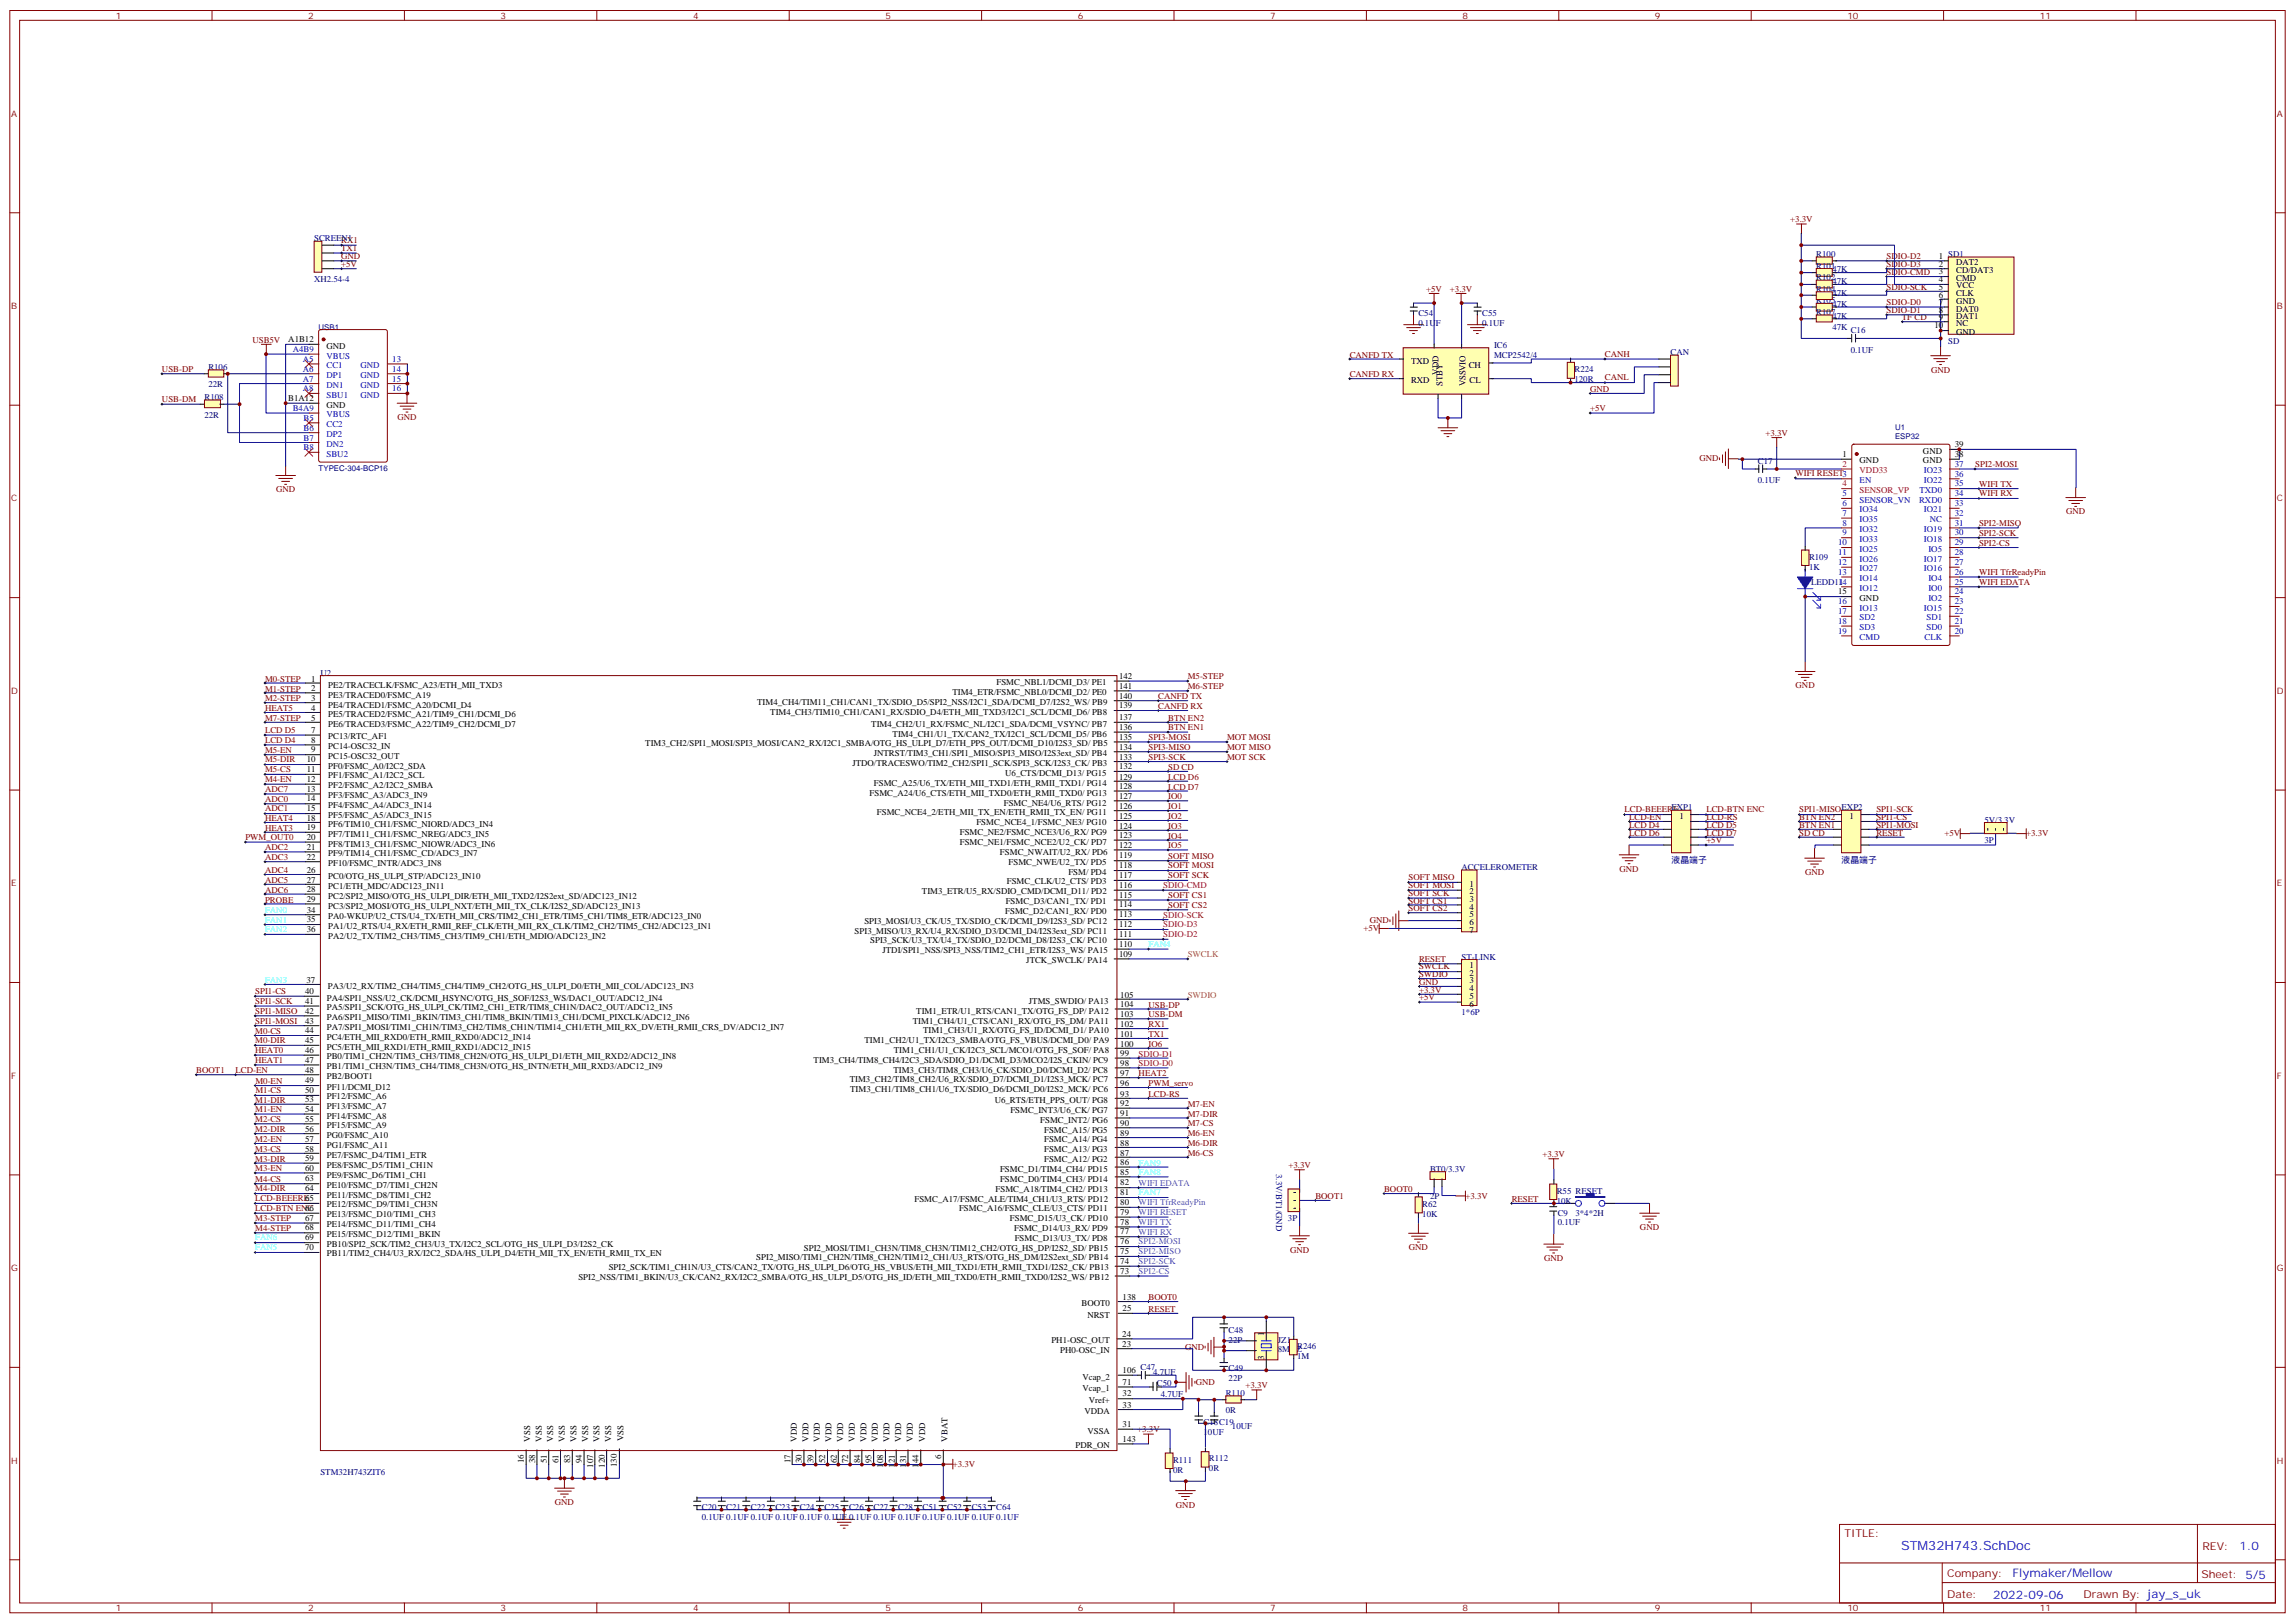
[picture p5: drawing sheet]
<svg xmlns="http://www.w3.org/2000/svg" width="825mm" height="583mm" viewBox="0 0 825 583" stroke-linecap="round" stroke-linejoin="round" font-family="sans-serif">
<defs><g id="words">
<text font-size="4.6" fill="#00f" x="683.2" y="556.8">STM32H743.SchDoc</text>
<g font-size="4.2" fill="#00f">
<text x="804.9" y="557">1.0</text>
<text x="723.3" y="566.6">Flymaker/Mellow</text>
<text x="716.4" y="574.4">2022-09-06</text>
</g>
<g font-size="3.9" fill="#800">
<text x="662.9" y="552.3">TITLE:</text>
<text x="791.5" y="557">REV:</text>
<text x="699.8" y="566.5">Company:</text>
<text x="791.1" y="567.2">Sheet: 5/5</text>
<text x="699.8" y="574.2">Date:</text>
<text x="748.8" y="574.3">Drawn By: jay_s_uk</text>
</g>
<g font-size="3.2" fill="#800">
<text x="41.6" y="6.8">1</text>
<text x="110.8" y="6.8">2</text>
<text x="179.9" y="6.8">3</text>
<text x="249.1" y="6.8">4</text>
<text x="318.2" y="6.8">5</text>
<text x="387.3" y="6.8">6</text>
<text x="456.5" y="6.8">7</text>
<text x="525.6" y="6.8">8</text>
<text x="594.8" y="6.8">9</text>
<text x="663.9" y="6.8">10</text>
<text x="733.1" y="6.8">11</text>
<text x="4.1" y="41.9">A</text>
<text x="818.3" y="41.9">A</text>
<text x="4.1" y="111">B</text>
<text x="818.3" y="111">B</text>
<text x="4.1" y="180.2">C</text>
<text x="818.3" y="180.2">C</text>
<text x="4.1" y="249.3">D</text>
<text x="818.3" y="249.3">D</text>
<text x="4.1" y="318.5">E</text>
<text x="818.3" y="318.5">E</text>
<text x="4.1" y="387.6">F</text>
<text x="818.3" y="387.6">F</text>
<text x="4.1" y="456.7">G</text>
<text x="818.3" y="456.7">G</text>
<text x="4.1" y="525.9">H</text>
<text x="818.3" y="525.9">H</text>
<text x="41.6" y="579">1</text>
<text x="110.8" y="579">2</text>
<text x="179.9" y="579">3</text>
<text x="249.1" y="579">4</text>
<text x="318.2" y="579">5</text>
<text x="387.3" y="579">6</text>
<text x="456.5" y="579">7</text>
<text x="525.6" y="579">8</text>
<text x="594.8" y="579">9</text>
<text x="663.9" y="579">10</text>
<text x="733.1" y="579">11</text>
</g>
<g font-size="3.2" fill="#800000">
<text x="643.4" y="79.8">+3.3V</text>
<text x="122.6" y="87.5">RX1</text>
<text x="122.6" y="90.2">TX1</text>
<text x="122.6" y="93">GND</text>
<text x="122.6" y="95.8">+5V</text>
<text x="678" y="93.1">SDIO-D2</text>
<text x="678" y="95.9">SDIO-D3</text>
<text x="678" y="98.7">SDIO-CMD</text>
<text x="512.6" y="104.8">+5V</text>
<text x="521.1" y="104.8">+3.3V</text>
<text x="678" y="104.2">SDIO-SCK</text>
<text x="678" y="109.8">SDIO-D0</text>
<text x="678" y="112.5">SDIO-D1</text>
<text x="683.5" y="115">TF CD</text>
<text x="90.7" y="123.1">USB5V</text>
<text x="485.1" y="128.5">CANFD TX</text>
<text x="576.8" y="128.4">CANH</text>
<text x="58.2" y="133.7">USB-DP</text>
<text x="485.1" y="135.4">CANFD RX</text>
<text x="576.8" y="136.7">CANL</text>
<text x="694" y="133.9">GND</text>
<text x="571.5" y="140.8">GND</text>
<text x="58.2" y="144.5">USB-DM</text>
<text x="571.5" y="147.8">+5V</text>
<text x="142.8" y="151">GND</text>
<text x="634.5" y="156.6">+3.3V</text>
<text x="610.8" y="165.8">GND</text>
<text x="709.9" y="167.8">SPI2-MOSI</text>
<text x="645.3" y="171.2">WIFI RESET3</text>
<text x="99.2" y="176.9">GND</text>
<text x="711.2" y="174.8">WIFI TX</text>
<text x="711.2" y="178.4">WIFI RX</text>
<text x="742.5" y="184.9">GND</text>
<text x="711.2" y="189">SPI2-MISO</text>
<text x="711.2" y="192.5">SPI2-SCK</text>
<text x="711.2" y="196">SPI2-CS</text>
<text x="711.2" y="206.6">WIFI TfrReadyPin</text>
<text x="711.2" y="210.1">WIFI EDATA</text>
<text x="95.2" y="245">M0-STEP</text>
<text x="426.9" y="244">M5-STEP</text>
<text x="95.2" y="248.5">M1-STEP</text>
<text x="416.3" y="251.1">CANFD TX</text>
<text x="426.9" y="247.6">M6-STEP</text>
<text x="645.3" y="247.4">GND</text>
<text x="95.2" y="252">M2-STEP</text>
<text x="95.2" y="255.5">HEAT5</text>
<text x="416.3" y="254.6">CANFD RX</text>
<text x="95.2" y="259.1">M7-STEP</text>
<text x="95.2" y="263.3">LCD D5</text>
<text x="419.8" y="258.9">BTN EN2</text>
<text x="419.8" y="262.4">BTN EN1</text>
<text x="95.2" y="266.9">LCD D4</text>
<text x="412.7" y="269.5">SPI3-MISO</text>
<text x="412.7" y="266">SPI3-MOSI</text>
<text x="441" y="269.5">MOT MISO</text>
<text x="441" y="266">MOT MOSI</text>
<text x="95.2" y="273.9">M5-DIR</text>
<text x="95.2" y="270.4">M5-EN</text>
<text x="412.7" y="273">SPI3-SCK</text>
<text x="441" y="273">MOT SCK</text>
<text x="95.2" y="281">M4-EN</text>
<text x="95.2" y="277.5">M5-CS</text>
<text x="419.8" y="276.5">SD CD</text>
<text x="419.8" y="280.2">LCD D6</text>
<text x="95.2" y="284.5">ADC7</text>
<text x="419.8" y="287.2">IO0</text>
<text x="419.8" y="283.7">LCD D7</text>
<text x="95.2" y="291.6">ADC1</text>
<text x="95.2" y="288">ADC0</text>
<text x="419.8" y="290.8">IO1</text>
<text x="583.8" y="291.9">LCD-BEEERE</text>
<text x="613.2" y="291.9">LCD-BTN ENC</text>
<text x="646.6" y="291.9">SPI1-MISOEXP2</text>
<text x="674.3" y="291.9">SPI1-SCK</text>
<text x="95.2" y="298.5">HEAT3</text>
<text x="95.2" y="294.9">HEAT4</text>
<text x="419.8" y="294.3">IO2</text>
<text x="419.8" y="297.8">IO3</text>
<text x="585.5" y="294.7">LCD-EN</text>
<text x="585.5" y="297.4">LCD D4</text>
<text x="613.2" y="294.7">LCD-RS</text>
<text x="613.2" y="297.4">LCD D5</text>
<text x="646.6" y="294.7">BTN EN2</text>
<text x="646.6" y="297.4">BTN EN1</text>
<text x="674.3" y="294.7">SPI1-CS</text>
<text x="674.3" y="297.4">SPI1-MOSI</text>
<text x="88.2" y="302">PWM_OUT0</text>
<text x="95.2" y="305.5">ADC2</text>
<text x="419.8" y="301.3">IO4</text>
<text x="419.8" y="304.9">IO5</text>
<text x="585.5" y="300.2">LCD D6</text>
<text x="613.2" y="300.2">LCD D7</text>
<text x="613.2" y="303">+5V</text>
<text x="646.6" y="300.2">SD CD</text>
<text x="674.3" y="300.2">RESET</text>
<text x="698.8" y="300.5">+5V</text>
<text x="728.2" y="300.5">+3.3V</text>
<text x="95.2" y="309">ADC3</text>
<text x="419.8" y="308.5">SOFT MISO</text>
<text x="95.2" y="313.7">ADC4</text>
<text x="95.2" y="317.2">ADC5</text>
<text x="419.8" y="312">SOFT MOSI</text>
<text x="419.8" y="315.6">SOFT SCK</text>
<text x="506.2" y="316.3">SOFT MISO</text>
<text x="582" y="313.2">GND</text>
<text x="648.7" y="314.4">GND</text>
<text x="95.2" y="320.8">ADC6</text>
<text x="419.8" y="322.6">SOFT CS1</text>
<text x="506.2" y="319.1">SOFT MOSI</text>
<text x="506.2" y="321.9">SOFT SCK</text>
<text x="95.2" y="324.3">PROBE</text>
<text x="419.8" y="326.2">SOFT CS2</text>
<text x="506.2" y="324.7">SOFT CS1</text>
<text x="506.2" y="327.4">SOFT CS2</text>
<text x="490" y="334.6">+5V</text>
<text x="492.3" y="331.8">GND</text>
<text x="510" y="345.6">RESET</text>
<text x="510" y="348.3">SWCLK</text>
<text x="510" y="351.1">SWDIO</text>
<text x="510" y="353.9">GND</text>
<text x="91.7" y="357.3">SPI1-CS</text>
<text x="510" y="356.7">+3.3V</text>
<text x="510" y="359.4">+5V</text>
<text x="91.7" y="360.8">SPI1-SCK</text>
<text x="91.7" y="364.3">SPI1-MISO</text>
<text x="412.7" y="365.5">USB-DM</text>
<text x="412.7" y="362">USB-DP</text>
<text x="91.7" y="367.9">SPI1-MOSI</text>
<text x="91.7" y="371.4">M0-CS</text>
<text x="412.7" y="369.1">RX1</text>
<text x="91.7" y="374.9">M0-DIR</text>
<text x="412.7" y="372.6">TX1</text>
<text x="412.7" y="376.1">IO6</text>
<text x="91.7" y="382">HEAT1</text>
<text x="91.7" y="378.5">HEAT0</text>
<text x="70.6" y="385.5">BOOT1</text>
<text x="84.7" y="385.5">LCD-EN</text>
<text x="91.8" y="389.3">M0-EN</text>
<text x="409.2" y="386.7">HEAT2</text>
<text x="91.8" y="392.8">M1-CS</text>
<text x="412.7" y="390.2">PWM_servo</text>
<text x="412.7" y="394.1">LCD-RS</text>
<text x="91.7" y="399.7">M1-EN</text>
<text x="91.7" y="396.2">M1-DIR</text>
<text x="426.9" y="401.2">M7-DIR</text>
<text x="426.9" y="397.7">M7-EN</text>
<text x="91.7" y="406.8">M2-DIR</text>
<text x="91.7" y="403.3">M2-CS</text>
<text x="426.9" y="404.7">M7-CS</text>
<text x="91.7" y="413.8">M3-CS</text>
<text x="91.7" y="410.3">M2-EN</text>
<text x="426.9" y="411.8">M6-DIR</text>
<text x="426.9" y="408.2">M6-EN</text>
<text x="91.7" y="417.4">M3-DIR</text>
<text x="426.9" y="415.3">M6-CS</text>
<text x="463" y="419.7">+3.3V</text>
<text x="554.4" y="415.7">+3.3V</text>
<text x="91.7" y="424.5">M4-CS</text>
<text x="91.7" y="420.9">M3-EN</text>
<text x="91.7" y="428.1">M4-DIR</text>
<text x="91.7" y="431.6">LCD-BEEERE</text>
<text x="472.7" y="430.8">BOOT1</text>
<text x="497.4" y="428.2">BOOT0</text>
<text x="526.7" y="430.7">+3.3V</text>
<text x="543.3" y="431.8">RESET</text>
<text x="91.7" y="435.1">LCD-BTN ENC</text>
<text x="91.7" y="438.7">M3-STEP</text>
<text x="91.7" y="442.2">M4-STEP</text>
<text x="589.4" y="442">GND</text>
<text x="506.3" y="449.2">GND</text>
<text x="463.6" y="450.1">GND</text>
<text x="554.9" y="453.1">GND</text>
<text x="412.7" y="467.1">BOOT0</text>
<text x="412.7" y="471.3">RESET</text>
<text x="425.9" y="485">GND</text>
<text x="429.8" y="497.6">GND</text>
<text x="447.6" y="498.8">+3.3V</text>
<text x="408.7" y="514.7">+3.3V</text>
<text x="342.4" y="527">+3.3V</text>
<text x="199.4" y="540.8">GND</text>
<text x="422.6" y="541.7">GND</text>
</g>
<g font-size="3.2" fill="#000080">
<text x="112.9" y="86.7">SCREEN1</text>
<text x="652.7" y="92.3">R100</text>
<text x="112.9" y="101.3">XH2.54-4</text>
<text x="652.7" y="96.5">R101</text>
<text x="652.7" y="100.7">R102</text>
<text x="658.5" y="97.9">47K</text>
<text x="652.7" y="104.8">R104</text>
<text x="658.5" y="102.1">47K</text>
<text x="658.5" y="106.2">47K</text>
<text x="509.7" y="113.5">C54</text>
<text x="532.7" y="113.5">C55</text>
<text x="652.7" y="109">R105</text>
<text x="652.7" y="113.2">R107</text>
<text x="658.5" y="110.4">47K</text>
<text x="509.7" y="117.1">0.1UF</text>
<text x="532.7" y="117.1">0.1UF</text>
<text x="658.5" y="114.6">47K</text>
<text x="658.5" y="118.7">47K</text>
<text x="665.1" y="119.8">C16</text>
<text x="536.9" y="125">IC6</text>
<text x="700.2" y="123.6">SD</text>
<text x="536.9" y="128.5">MCP2542/4</text>
<text x="600.4" y="127.6">CAN</text>
<text x="665.1" y="126.8">0.1UF</text>
<text x="74.9" y="132.9">R106</text>
<text x="565.8" y="137.3">120R</text>
<text x="565.8" y="133.7">R224</text>
<text x="73.5" y="143.7">R108</text>
<text x="74.9" y="139">22R</text>
<text x="73.5" y="150">22R</text>
<text x="631.7" y="166.7">C17</text>
<text x="631.7" y="173.7">0.1UF</text>
<text x="650.1" y="201.2">R109</text>
<text x="650.1" y="204.7">1K</text>
<text x="650.9" y="210.1">LEDD11</text>
<text x="115.2" y="242.8">U2</text>
<text x="600.7" y="291.1">EXP1</text>
<text x="713.2" y="295.6">5V/3.3V</text>
<text x="713.2" y="303.1">3P</text>
<text x="600.7" y="309.9">液晶端子</text>
<text x="661.8" y="309.9">液晶端子</text>
<text x="525.3" y="312.6">ACCELEROMETER</text>
<text x="525.3" y="344.8">ST-LINK</text>
<text x="525.3" y="364.8">1*6P</text>
<text x="458.6" y="421.8" transform="rotate(90 458.6 421.8)">3.3V/BT1/GND</text>
<text x="513.9" y="421">BT0/3.3V</text>
<text x="513.9" y="430.8">2P</text>
<text x="559.5" y="429">R55 RESET</text>
<text x="511.2" y="437.1">10K</text>
<text x="511.2" y="433.6">R62</text>
<text x="559.5" y="432.5">10K</text>
<text x="559.8" y="436.8">C9</text>
<text x="566.2" y="437">3*4*2H</text>
<text x="462.9" y="438.9">3P</text>
<text x="559.8" y="440.3">0.1UF</text>
<text x="441.5" y="478.9">C48</text>
<text x="441.5" y="482.4">22P</text>
<text x="459.2" y="486">8MHZ</text>
<text x="459.2" y="482.4">JZ1</text>
<text x="466.2" y="484.8">R246</text>
<text x="466.2" y="488.3">1M</text>
<text x="409.9" y="492.4">C47</text>
<text x="414.4" y="493.9">4.7UF</text>
<text x="441.5" y="496.3">22P</text>
<text x="441.5" y="492.8">C49</text>
<text x="415.8" y="498.1">C50</text>
<text x="417.2" y="502.1">4.7UF</text>
<text x="440.5" y="501.6">R110</text>
<text x="440.5" y="507.7">0R</text>
<text x="432.5" y="515.5">10UF</text>
<text x="432.5" y="512">C18C19</text>
<text x="442.7" y="513.5">10UF</text>
<text x="421.6" y="525.6">R111</text>
<text x="434.5" y="525.1">R112</text>
<text x="115.2" y="530.1">STM32H743ZIT6</text>
<text x="421.6" y="529.1">0R</text>
<text x="434.5" y="528.7">0R</text>
<text x="252.2" y="542.6">C20</text>
<text x="261" y="542.6">C21</text>
<text x="269.9" y="542.6">C22</text>
<text x="278.7" y="542.6">C23</text>
<text x="287.5" y="542.6">C24</text>
<text x="296.3" y="542.6">C25</text>
<text x="305.1" y="542.6">C26</text>
<text x="314" y="542.6">C27</text>
<text x="322.8" y="542.6">C28</text>
<text x="331.6" y="542.6">C51</text>
<text x="340.4" y="542.6">C52</text>
<text x="349.2" y="542.6">C53</text>
<text x="358" y="542.6">C64</text>
<text x="252.2" y="546.1">0.1UF 0.1UF 0.1UF 0.1UF 0.1UF 0.1UF 0.1UF 0.1UF 0.1UF 0.1UF 0.1UF 0.1UF 0.1UF</text>
</g>
<g font-size="3.2">
<text x="696.8" y="93">1 SD1</text>
<text x="696.8" y="95.8">2</text>
<text x="703" y="95.3">DAT2</text>
<text x="696.8" y="98.6">3</text>
<text x="696.8" y="101.4">4</text>
<text x="703" y="98.1">CD/DAT3</text>
<text x="703" y="100.9">CMD</text>
<text x="696.8" y="104.1">5</text>
<text x="696.8" y="106.9">6</text>
<text x="703" y="103.7">VCC</text>
<text x="703" y="106.4">CLK</text>
<text x="696.8" y="109.7">7</text>
<text x="696.8" y="112.5">8</text>
<text x="703" y="109.2">GND</text>
<text x="703" y="112">DAT0</text>
<text x="695.3" y="118">10</text>
<text x="696.8" y="115">9</text>
<text x="703" y="114.8">DAT1</text>
<text x="703" y="117.3">NC</text>
<text x="103.6" y="123">A1B12</text>
<text x="117.3" y="125.3">GND</text>
<text x="703" y="120.3">GND</text>
<text x="507.1" y="130.7">TXD</text>
<text x="507.1" y="137.7">RXD</text>
<text x="517" y="134.6" transform="rotate(-90 517 134.6)">VDD</text>
<text x="527.8" y="132.1">CH</text>
<text x="528.2" y="137.7">CL</text>
<text x="518.4" y="138.8" transform="rotate(-90 518.4 138.8)">STBY</text>
<text x="526.7" y="138.8" transform="rotate(-90 526.7 138.8)">VSSVIO</text>
<text x="103.6" y="144.2">B1A12</text>
<text x="117.3" y="146.5">GND</text>
<text x="702.5" y="160.7">39</text>
<text x="662.1" y="164.2">1</text>
<text x="668.3" y="166.5">GND</text>
<text x="691.1" y="163">GND</text>
<text x="691.1" y="166.5">GND</text>
<text x="702.5" y="164.2">38</text>
<text x="660.6" y="213.6">15</text>
<text x="668.3" y="215.9">GND</text>
<text x="111.8" y="244.9">1</text>
<text x="402.2" y="244">142</text>
<text x="111.8" y="248.4">2</text>
<text x="111.8" y="251.9">3</text>
<text x="118" y="247.2">PE2/TRACECLK/FSMC_A23/ETH_MII_TXD3</text>
<text x="118" y="250.7">PE3/TRACED0/FSMC_A19</text>
<text x="342.3" y="249.8">TIM4_ETR/FSMC_NBL0/DCMI_D2/ PE0</text>
<text x="358.1" y="246.3">FSMC_NBL1/DCMI_D3/ PE1</text>
<text x="402.2" y="251">140</text>
<text x="402.2" y="247.5">141</text>
<text x="111.8" y="255.5">4</text>
<text x="118" y="254.2">PE4/TRACED1/FSMC_A20/DCMI_D4</text>
<text x="118" y="257.8">PE5/TRACED2/FSMC_A21/TIM9_CH1/DCMI_D6</text>
<text x="272.1" y="253.3">TIM4_CH4/TIM11_CH1/CAN1_TX/SDIO_D5/SPI2_NSS/I2C1_SDA/DCMI_D7/I2S2_WS/ PB9</text>
<text x="276.8" y="256.8">TIM4_CH3/TIM10_CH1/CAN1_RX/SDIO_D4/ETH_MII_TXD3/I2C1_SCL/DCMI_D6/ PB8</text>
<text x="402.2" y="254.6">139</text>
<text x="111.8" y="259">5</text>
<text x="111.8" y="263.3">7</text>
<text x="118" y="261.3">PE6/TRACED3/FSMC_A22/TIM9_CH2/DCMI_D7</text>
<text x="313.1" y="261.1">TIM4_CH2/U1_RX/FSMC_NL/I2C1_SDA/DCMI_VSYNC/ PB7</text>
<text x="402.2" y="262.4">136</text>
<text x="402.2" y="258.8">137</text>
<text x="111.8" y="266.8">8</text>
<text x="118" y="265.6">PC13/RTC_AF1</text>
<text x="118" y="269.1">PC14-OSC32_IN</text>
<text x="231.9" y="268.2">TIM3_CH2/SPI1_MOSI/SPI3_MOSI/CAN2_RX/I2C1_SMBA/OTG_HS_ULPI_D7/ETH_PPS_OUT/DCMI_D10/I2S3_SD/ PB5</text>
<text x="320.8" y="264.7">TIM4_CH1/U1_TX/CAN2_TX/I2C1_SCL/DCMI_D5/ PB6</text>
<text x="402.2" y="269.4">134</text>
<text x="402.2" y="265.9">135</text>
<text x="110.2" y="273.9">10</text>
<text x="111.8" y="270.3">9</text>
<text x="118" y="272.6">PC15-OSC32_OUT</text>
<text x="306.3" y="275.2">JTDO/TRACESWO/TIM2_CH2/SPI1_SCK/SPI3_SCK/I2S3_CK/ PB3</text>
<text x="314" y="271.7">JNTRST/TIM3_CH1/SPI1_MISO/SPI3_MISO/I2S3ext_SD/ PB4</text>
<text x="402.2" y="272.9">133</text>
<text x="110.2" y="277.4">11</text>
<text x="110.2" y="280.9">12</text>
<text x="118" y="276.2">PF0/FSMC_A0/I2C2_SDA</text>
<text x="118" y="279.7">PF1/FSMC_A1/I2C2_SCL</text>
<text x="361.3" y="278.8">U6_CTS/DCMI_D13/ PG15</text>
<text x="402.2" y="280.1">129</text>
<text x="402.2" y="276.5">132</text>
<text x="110.2" y="284.4">13</text>
<text x="110.2" y="288">14</text>
<text x="118" y="283.2">PF2/FSMC_A2/I2C2_SMBA</text>
<text x="118" y="286.7">PF3/FSMC_A3/ADC3_IN9</text>
<text x="312.5" y="285.9">FSMC_A24/U6_CTS/ETH_MII_TXD0/ETH_RMII_TXD0/ PG13</text>
<text x="314.1" y="282.4">FSMC_A25/U6_TX/ETH_MII_TXD1/ETH_RMII_TXD1/ PG14</text>
<text x="402.2" y="287.2">127</text>
<text x="402.2" y="283.6">128</text>
<text x="110.2" y="291.5">15</text>
<text x="118" y="290.3">PF4/FSMC_A4/ADC3_IN14</text>
<text x="118" y="293.8">PF5/FSMC_A5/ADC3_IN15</text>
<text x="315.2" y="293">FSMC_NCE4_2/ETH_MII_TX_EN/ETH_RMII_TX_EN/ PG11</text>
<text x="360.8" y="289.5">FSMC_NE4/U6_RTS/ PG12</text>
<text x="402.2" y="290.7">126</text>
<text x="110.2" y="294.9">18</text>
<text x="110.2" y="298.4">19</text>
<text x="118" y="297.2">PF6/TIM10_CH1/FSMC_NIORD/ADC3_IN4</text>
<text x="350.9" y="296.5">FSMC_NCE4_1/FSMC_NE3/ PG10</text>
<text x="402.2" y="297.7">124</text>
<text x="402.2" y="294.2">125</text>
<text x="603.6" y="294.1">1</text>
<text x="664.7" y="294.1">1</text>
<text x="110.2" y="301.9">20</text>
<text x="110.2" y="305.4">21</text>
<text x="118" y="300.7">PF7/TIM11_CH1/FSMC_NREG/ADC3_IN5</text>
<text x="118" y="304.2">PF8/TIM13_CH1/FSMC_NIOWR/ADC3_IN6</text>
<text x="344.9" y="303.6">FSMC_NE1/FSMC_NCE2/U2_CK/ PD7</text>
<text x="344.9" y="300">FSMC_NE2/FSMC_NCE3/U6_RX/ PG9</text>
<text x="402.2" y="304.8">122</text>
<text x="402.2" y="301.3">123</text>
<text x="110.2" y="309">22</text>
<text x="118" y="307.7">PF9/TIM14_CH1/FSMC_CD/ADC3_IN7</text>
<text x="118" y="311.3">PF10/FSMC_INTR/ADC3_IN8</text>
<text x="359.4" y="307.1">FSMC_NWAIT/U2_RX/ PD6</text>
<text x="362.5" y="310.7">FSMC_NWE/U2_TX/ PD5</text>
<text x="402.2" y="312">118</text>
<text x="402.2" y="308.4">119</text>
<text x="110.2" y="313.6">26</text>
<text x="110.2" y="317.2">27</text>
<text x="118" y="315.9">PC0/OTG_HS_ULPI_STP/ADC123_IN10</text>
<text x="361.8" y="317.8">FSMC_CLK/U2_CTS/ PD3</text>
<text x="384" y="314.3">FSM/ PD4</text>
<text x="402.2" y="315.5">117</text>
<text x="110.2" y="320.7">28</text>
<text x="118" y="319.5">PC1/ETH_MDC/ADC123_IN11</text>
<text x="118" y="323">PC2/SPI2_MISO/OTG_HS_ULPI_DIR/ETH_MII_TXD2/I2S2ext_SD/ADC123_IN12</text>
<text x="331.4" y="321.3">TIM3_ETR/U5_RX/SDIO_CMD/DCMI_D11/ PD2</text>
<text x="402.2" y="322.6">115</text>
<text x="402.2" y="319">116</text>
<text x="528.1" y="318.5">1</text>
<text x="528.1" y="321.3">2</text>
<text x="110.2" y="324.2">29</text>
<text x="110.2" y="327.9">34</text>
<text x="118" y="326.5">PC3/SPI2_MOSI/OTG_HS_ULPI_NXT/ETH_MII_TX_CLK/I2S2_SD/ADC123_IN13</text>
<text x="361.3" y="328.4">FSMC_D2/CAN1_RX/ PD0</text>
<text x="361.4" y="324.8">FSMC_D3/CAN1_TX/ PD1</text>
<text x="402.2" y="329.6">113</text>
<text x="402.2" y="326.1">114</text>
<text x="528.1" y="324.1">3</text>
<text x="528.1" y="326.9">4</text>
<text x="528.1" y="329.7">5</text>
<text x="110.2" y="331.5">35</text>
<text x="110.2" y="335">36</text>
<text x="118" y="330.2">PA0-WKUP/U2_CTS/U4_TX/ETH_MII_CRS/TIM2_CH1_ETR/TIM5_CH1/TIM8_ETR/ADC123_IN0</text>
<text x="118" y="333.7">PA1/U2_RTS/U4_RX/ETH_RMII_REF_CLK/ETH_MII_RX_CLK/TIM2_CH2/TIM5_CH2/ADC123_IN1</text>
<text x="307.1" y="335.4">SPI3_MISO/U3_RX/U4_RX/SDIO_D3/DCMI_D4/I2S3ext_SD/ PC11</text>
<text x="310.6" y="331.9">SPI3_MOSI/U3_CK/U5_TX/SDIO_CK/DCMI_D9/I2S3_SD/ PC12</text>
<text x="402.2" y="333.1">112</text>
<text x="528.1" y="332.4">6</text>
<text x="528.1" y="335.2">7</text>
<text x="118" y="337.3">PA2/U2_TX/TIM2_CH3/TIM5_CH3/TIM9_CH1/ETH_MDIO/ADC123_IN2</text>
<text x="312.7" y="339">SPI3_SCK/U3_TX/U4_TX/SDIO_D2/DCMI_D8/I2S3_CK/ PC10</text>
<text x="402.2" y="340.2">110</text>
<text x="402.2" y="336.7">111</text>
<text x="317.2" y="342.5">JTDI/SPI1_NSS/SPI3_NSS/TIM2_CH1_ETR/I2S3_WS/ PA15</text>
<text x="368.8" y="346">JTCK_SWCLK/ PA14</text>
<text x="402.2" y="343.7">109</text>
<text x="528.1" y="347.8">1</text>
<text x="110.1" y="353.2">37</text>
<text x="528.1" y="350.6">2</text>
<text x="528.1" y="353.3">3</text>
<text x="109.7" y="357.2">40</text>
<text x="117.4" y="359.5">PA4/SPI1_NSS/U2_CK/DCMI_HSYNC/OTG_HS_SOF/I2S3_WS/DAC1_OUT/ADC12_IN4</text>
<text x="117.9" y="355.5">PA3/U2_RX/TIM2_CH4/TIM5_CH4/TIM9_CH2/OTG_HS_ULPI_D0/ETH_MII_COL/ADC123_IN3</text>
<text x="402.6" y="358.4">105</text>
<text x="528.1" y="356.1">4</text>
<text x="528.1" y="358.9">5</text>
<text x="109.7" y="360.8">41</text>
<text x="109.7" y="364.3">42</text>
<text x="117.4" y="363">PA5/SPI1_SCK/OTG_HS_ULPI_CK/TIM2_CH1_ETR/TIM8_CH1N/DAC2_OUT/ADC12_IN5</text>
<text x="329.3" y="364.2">TIM1_ETR/U1_RTS/CAN1_TX/OTG_FS_DP/ PA12</text>
<text x="369.8" y="360.7">JTMS_SWDIO/ PA13</text>
<text x="402.6" y="365.5">103</text>
<text x="402.6" y="361.9">104</text>
<text x="528.1" y="361.7">6</text>
<text x="109.7" y="367.8">43</text>
<text x="109.7" y="371.3">44</text>
<text x="117.4" y="366.6">PA6/SPI1_MISO/TIM1_BKIN/TIM3_CH1/TIM8_BKIN/TIM13_CH1/DCMI_PIXCLK/ADC12_IN6</text>
<text x="117.4" y="370.1">PA7/SPI1_MOSI/TIM1_CH1N/TIM3_CH2/TIM8_CH1N/TIM14_CH1/ETH_MII_RX_DV/ETH_RMII_CRS_DV/ADC12_IN7</text>
<text x="328.1" y="367.8">TIM1_CH4/U1_CTS/CAN1_RX/OTG_FS_DM/ PA11</text>
<text x="331.8" y="371.3">TIM1_CH3/U1_RX/OTG_FS_ID/DCMI_D1/ PA10</text>
<text x="402.6" y="369">102</text>
<text x="109.7" y="374.9">45</text>
<text x="117.4" y="373.6">PC4/ETH_MII_RXD0/ETH_RMII_RXD0/ADC12_IN14</text>
<text x="117.4" y="377.2">PC5/ETH_MII_RXD1/ETH_RMII_RXD1/ADC12_IN15</text>
<text x="310.7" y="374.8">TIM1_CH2/U1_TX/I2C3_SMBA/OTG_FS_VBUS/DCMI_D0/ PA9</text>
<text x="402.6" y="376.1">100</text>
<text x="402.6" y="372.5">101</text>
<text x="109.7" y="378.4">46</text>
<text x="109.7" y="381.9">47</text>
<text x="117.4" y="380.7">PB0/TIM1_CH2N/TIM3_CH3/TIM8_CH2N/OTG_HS_ULPI_D1/ETH_MII_RXD2/ADC12_IN8</text>
<text x="292.4" y="381.9">TIM3_CH4/TIM8_CH4/I2C3_SDA/SDIO_D1/DCMI_D3/MCO2/I2S_CKIN/ PC9</text>
<text x="321.2" y="378.4">TIM1_CH1/U1_CK/I2C3_SCL/MCO1/OTG_FS_SOF/ PA8</text>
<text x="402.6" y="383.1">98</text>
<text x="402.6" y="379.6">99</text>
<text x="109.7" y="385.4">48</text>
<text x="109.7" y="389.3">49</text>
<text x="117.4" y="384.2">PB1/TIM1_CH3N/TIM3_CH4/TIM8_CH3N/OTG_HS_INTN/ETH_MII_RXD3/ADC12_IN9</text>
<text x="117.4" y="387.7">PB2/BOOT1</text>
<text x="305.4" y="388.9">TIM3_CH2/TIM8_CH2/U6_RX/SDIO_D7/DCMI_D1/I2S3_MCK/ PC7</text>
<text x="321.1" y="385.4">TIM3_CH3/TIM8_CH3/U6_CK/SDIO_D0/DCMI_D2/ PC8</text>
<text x="402.6" y="386.6">97</text>
<text x="109.7" y="392.8">50</text>
<text x="117.4" y="391.6">PF11/DCMI_D12</text>
<text x="117.4" y="395">PF12/FSMC_A6</text>
<text x="305.6" y="392.5">TIM3_CH1/TIM8_CH1/U6_TX/SDIO_D6/DCMI_D0/I2S2_MCK/ PC6</text>
<text x="402.6" y="394.1">93</text>
<text x="402.6" y="390.2">96</text>
<text x="109.7" y="396.1">53</text>
<text x="109.7" y="399.7">54</text>
<text x="117.4" y="398.4">PF13/FSMC_A7</text>
<text x="117.4" y="402">PF14/FSMC_A8</text>
<text x="357.5" y="396.3">U6_RTS/ETH_PPS_OUT/ PG8</text>
<text x="363.1" y="399.9">FSMC_INT3/U6_CK/ PG7</text>
<text x="402.6" y="401.1">91</text>
<text x="402.6" y="397.6">92</text>
<text x="109.7" y="403.2">55</text>
<text x="109.7" y="406.7">56</text>
<text x="117.4" y="405.5">PF15/FSMC_A9</text>
<text x="373.9" y="403.4">FSMC_INT2/ PG6</text>
<text x="375.3" y="406.9">FSMC_A15/ PG5</text>
<text x="402.6" y="404.6">90</text>
<text x="109.7" y="410.2">57</text>
<text x="109.7" y="413.8">58</text>
<text x="117.4" y="409">PG0/FSMC_A10</text>
<text x="117.4" y="412.5">PG1/FSMC_A11</text>
<text x="375.3" y="414">FSMC_A13/ PG3</text>
<text x="375.3" y="410.5">FSMC_A14/ PG4</text>
<text x="402.6" y="411.7">88</text>
<text x="402.6" y="408.2">89</text>
<text x="109.7" y="417.3">59</text>
<text x="117.4" y="416.1">PE7/FSMC_D4/TIM1_ETR</text>
<text x="117.4" y="419.6">PE8/FSMC_D5/TIM1_CH1N</text>
<text x="375.3" y="417.5">FSMC_A12/ PG2</text>
<text x="402.6" y="418.8">86</text>
<text x="402.6" y="415.2">87</text>
<text x="109.7" y="420.8">60</text>
<text x="109.7" y="424.5">63</text>
<text x="117.4" y="423.1">PE9/FSMC_D6/TIM1_CH1</text>
<text x="359.4" y="424.6">FSMC_D0/TIM4_CH3/ PD14</text>
<text x="359.4" y="421">FSMC_D1/TIM4_CH4/ PD15</text>
<text x="402.6" y="425.9">82</text>
<text x="402.6" y="422.3">85</text>
<text x="109.7" y="428">64</text>
<text x="109.7" y="431.5">65</text>
<text x="117.4" y="426.8">PE10/FSMC_D7/TIM1_CH2N</text>
<text x="117.4" y="430.3">PE11/FSMC_D8/TIM1_CH2</text>
<text x="328.6" y="431.7">FSMC_A17/FSMC_ALE/TIM4_CH1/U3_RTS/ PD12</text>
<text x="357.8" y="428.2">FSMC_A18/TIM4_CH2/ PD13</text>
<text x="402.6" y="429.4">81</text>
<text x="109.7" y="435.1">66</text>
<text x="117.4" y="433.8">PE12/FSMC_D9/TIM1_CH3N</text>
<text x="117.4" y="437.3">PE13/FSMC_D10/TIM1_CH3</text>
<text x="344.7" y="435.3">FSMC_A16/FSMC_CLE/U3_CTS/ PD11</text>
<text x="402.6" y="436.5">79</text>
<text x="402.6" y="433">80</text>
<text x="109.7" y="438.6">67</text>
<text x="109.7" y="442.1">68</text>
<text x="117.4" y="440.9">PE14/FSMC_D11/TIM1_CH4</text>
<text x="362.9" y="438.8">FSMC_D15/U3_CK/ PD10</text>
<text x="364.5" y="442.3">FSMC_D14/U3_RX/ PD9</text>
<text x="402.6" y="443.6">77</text>
<text x="402.6" y="440">78</text>
<text x="109.7" y="445.6">69</text>
<text x="109.7" y="449.2">70</text>
<text x="117.4" y="444.4">PE15/FSMC_D12/TIM1_BKIN</text>
<text x="117.4" y="447.9">PB10/SPI2_SCK/TIM2_CH3/U3_TX/I2C2_SCL/OTG_HS_ULPI_D3/I2S2_CK</text>
<text x="288.9" y="449.4">SPI2_MOSI/TIM1_CH3N/TIM8_CH3N/TIM12_CH2/OTG_HS_DP/I2S2_SD/ PB15</text>
<text x="364.7" y="445.8">FSMC_D13/U3_TX/ PD8</text>
<text x="402.6" y="447.1">76</text>
<text x="117.4" y="451.5">PB11/TIM2_CH4/U3_RX/I2C2_SDA/HS_ULPI_D4/ETH_MII_TX_EN/ETH_RMII_TX_EN</text>
<text x="271.8" y="452.9">SPI2_MISO/TIM1_CH2N/TIM8_CH2N/TIM12_CH1/U3_RTS/OTG_HS_DM/I2S2ext_SD/ PB14</text>
<text x="402.6" y="454.1">74</text>
<text x="402.6" y="450.6">75</text>
<text x="207.9" y="460">SPI2_NSS/TIM1_BKIN/U3_CK/CAN2_RX/I2C2_SMBA/OTG_HS_ULPI_D5/OTG_HS_ID/ETH_MII_TXD0/ETH_RMII_TXD0/I2S2_WS/ PB12</text>
<text x="218.8" y="456.4">SPI2_SCK/TIM1_CH1N/U3_CTS/CAN2_TX/OTG_HS_ULPI_D6/OTG_HS_VBUS/ETH_MII_TXD1/ETH_RMII_TXD1/I2S2_CK/ PB13</text>
<text x="402.6" y="457.7">73</text>
<text x="403.4" y="467.1">138</text>
<text x="388.7" y="469.3">BOOT0</text>
<text x="390.8" y="473.5">NRST</text>
<text x="403.4" y="471.2">25</text>
<text x="377.9" y="482.6">PH1-OSC_OUT</text>
<text x="403.3" y="483.8">23</text>
<text x="403.3" y="480.3">24</text>
<text x="454.4" y="480" transform="rotate(-90 454.4 480)">1</text>
<text x="381" y="486.1">PH0-OSC_IN</text>
<text x="454.4" y="488.7" transform="rotate(-90 454.4 488.7)">3</text>
<text x="389" y="495.7">Vcap_2</text>
<text x="403.4" y="497.6">71</text>
<text x="403.4" y="493.4">106</text>
<text x="389" y="499.9">Vcap_1</text>
<text x="403.4" y="501.8">32</text>
<text x="389.7" y="508.2">VDDA</text>
<text x="391.3" y="504.1">Vref+</text>
<text x="403.4" y="505.9">33</text>
<text x="390.8" y="515.2">VSSA</text>
<text x="403.4" y="512.9">31</text>
<text x="190.5" y="518" transform="rotate(-90 190.5 518)">VSS</text>
<text x="194.7" y="518" transform="rotate(-90 194.7 518)">VSS</text>
<text x="198.8" y="518" transform="rotate(-90 198.8 518)">VSS</text>
<text x="203" y="518" transform="rotate(-90 203 518)">VSS</text>
<text x="207.2" y="518" transform="rotate(-90 207.2 518)">VSS</text>
<text x="211.3" y="518" transform="rotate(-90 211.3 518)">VSS</text>
<text x="215.5" y="518" transform="rotate(-90 215.5 518)">VSS</text>
<text x="219.7" y="518" transform="rotate(-90 219.7 518)">VSS</text>
<text x="224" y="517.8" transform="rotate(-90 224 517.8)">VSS</text>
<text x="286.3" y="518" transform="rotate(-90 286.3 518)">VDD</text>
<text x="290.5" y="518" transform="rotate(-90 290.5 518)">VDD</text>
<text x="294.7" y="518" transform="rotate(-90 294.7 518)">VDD</text>
<text x="298.8" y="518" transform="rotate(-90 298.8 518)">VDD</text>
<text x="303" y="518" transform="rotate(-90 303 518)">VDD</text>
<text x="307.2" y="518" transform="rotate(-90 307.2 518)">VDD</text>
<text x="311.4" y="518" transform="rotate(-90 311.4 518)">VDD</text>
<text x="315.5" y="518" transform="rotate(-90 315.5 518)">VDD</text>
<text x="319.7" y="518" transform="rotate(-90 319.7 518)">VDD</text>
<text x="323.8" y="518" transform="rotate(-90 323.8 518)">VDD</text>
<text x="328" y="518" transform="rotate(-90 328 518)">VDD</text>
<text x="332.4" y="518" transform="rotate(-90 332.4 518)">VDD</text>
<text x="340.5" y="518" transform="rotate(-90 340.5 518)">VBAT</text>
<text x="386.6" y="520.4">PDR_ON</text>
<text x="403.4" y="518.1">143</text>
<text x="188.2" y="525.7" transform="rotate(-90 188.2 525.7)">16</text>
<text x="192.4" y="525.7" transform="rotate(-90 192.4 525.7)">38</text>
<text x="196.5" y="525.7" transform="rotate(-90 196.5 525.7)">51</text>
<text x="200.7" y="525.7" transform="rotate(-90 200.7 525.7)">61</text>
<text x="204.9" y="525.7" transform="rotate(-90 204.9 525.7)">83</text>
<text x="209" y="525.7" transform="rotate(-90 209 525.7)">94</text>
<text x="213.2" y="527.3" transform="rotate(-90 213.2 527.3)">107</text>
<text x="217.4" y="527.3" transform="rotate(-90 217.4 527.3)">120</text>
<text x="221.7" y="527.1" transform="rotate(-90 221.7 527.1)">130</text>
<text x="284" y="525.7" transform="rotate(-90 284 525.7)">17</text>
<text x="288.2" y="525.7" transform="rotate(-90 288.2 525.7)">30</text>
<text x="292.4" y="525.7" transform="rotate(-90 292.4 525.7)">39</text>
<text x="296.5" y="525.7" transform="rotate(-90 296.5 525.7)">52</text>
<text x="300.7" y="525.7" transform="rotate(-90 300.7 525.7)">62</text>
<text x="304.9" y="525.7" transform="rotate(-90 304.9 525.7)">72</text>
<text x="309.1" y="525.7" transform="rotate(-90 309.1 525.7)">84</text>
<text x="313.2" y="525.7" transform="rotate(-90 313.2 525.7)">95</text>
<text x="317.4" y="527.3" transform="rotate(-90 317.4 527.3)">108</text>
<text x="321.5" y="527.3" transform="rotate(-90 321.5 527.3)">121</text>
<text x="325.7" y="527.3" transform="rotate(-90 325.7 527.3)">131</text>
<text x="330.2" y="527.3" transform="rotate(-90 330.2 527.3)">144</text>
<text x="338.2" y="524.2" transform="rotate(-90 338.2 524.2)">6</text>
</g>
<g font-size="3.2" fill="#00f">
<text x="105.2" y="126.5">A4B9</text>
<text x="108.9" y="130.1">A5</text>
<text x="117.3" y="128.8">VBUS</text>
<text x="141" y="130.1">13</text>
<text x="108.9" y="137.1">A7</text>
<text x="108.9" y="133.6">A6</text>
<text x="117.3" y="135.9">DP1</text>
<text x="117.3" y="132.4">CC1</text>
<text x="129.5" y="135.9">GND</text>
<text x="129.5" y="132.4">GND</text>
<text x="141" y="137.1">15</text>
<text x="141" y="133.6">14</text>
<text x="108.9" y="140.7">A8</text>
<text x="117.3" y="142.9">SBU1</text>
<text x="117.3" y="139.4">DN1</text>
<text x="129.5" y="142.9">GND</text>
<text x="129.5" y="139.4">GND</text>
<text x="141" y="140.7">16</text>
<text x="105.2" y="147.7">B4A9</text>
<text x="109.1" y="154.8">B6</text>
<text x="109.1" y="151.2">B5</text>
<text x="117.3" y="153.5">CC2</text>
<text x="117.3" y="150">VBUS</text>
<text x="109.1" y="161.8">B8</text>
<text x="109.1" y="158.3">B7</text>
<text x="117.3" y="160.6">DN2</text>
<text x="117.3" y="157.1">DP2</text>
<text x="117.3" y="164.1">SBU2</text>
<text x="702.5" y="167.7">37</text>
<text x="668.3" y="173.5">EN</text>
<text x="691.4" y="170">IO23</text>
<text x="691.4" y="173.5">IO22</text>
<text x="702.5" y="171.2">36</text>
<text x="662.1" y="178.3">5</text>
<text x="689.9" y="177.1">TXD0</text>
<text x="702.5" y="174.8">35</text>
<text x="702.5" y="178.3">34</text>
<text x="662.1" y="185.4">7</text>
<text x="662.1" y="181.8">6</text>
<text x="668.3" y="184.1">IO34</text>
<text x="668.3" y="180.6">SENSOR_VN</text>
<text x="689.7" y="180.6">RXD0</text>
<text x="691.4" y="184.1">IO21</text>
<text x="702.5" y="181.8">33</text>
<text x="702.5" y="185.4">32</text>
<text x="662.1" y="188.9">8</text>
<text x="668.3" y="191.2">IO32</text>
<text x="668.3" y="187.7">IO35</text>
<text x="691.4" y="191.2">IO19</text>
<text x="693.6" y="187.7">NC</text>
<text x="702.5" y="188.9">31</text>
<text x="660.6" y="195.9">10</text>
<text x="662.1" y="192.4">9</text>
<text x="668.3" y="194.7">IO33</text>
<text x="691.4" y="194.7">IO18</text>
<text x="702.5" y="192.4">30</text>
<text x="702.5" y="195.9">29</text>
<text x="660.6" y="203">12</text>
<text x="660.6" y="199.5">11</text>
<text x="668.3" y="201.8">IO26</text>
<text x="668.3" y="198.2">IO25</text>
<text x="691.4" y="201.8">IO17</text>
<text x="693" y="198.2">IO5</text>
<text x="702.5" y="199.5">28</text>
<text x="702.5" y="203">27</text>
<text x="660.6" y="206.5">13</text>
<text x="668.3" y="208.8">IO14</text>
<text x="668.3" y="205.3">IO27</text>
<text x="691.4" y="205.3">IO16</text>
<text x="693" y="208.8">IO4</text>
<text x="702.5" y="206.5">26</text>
<text x="660.6" y="210.1">14</text>
<text x="668.3" y="212.3">IO12</text>
<text x="693" y="212.3">IO0</text>
<text x="693" y="215.9">IO2</text>
<text x="702.5" y="210.1">25</text>
<text x="702.5" y="213.6">24</text>
<text x="660.6" y="220.6">17</text>
<text x="660.6" y="217.1">16</text>
<text x="668.3" y="219.4">IO13</text>
<text x="691.4" y="219.4">IO15</text>
<text x="702.5" y="217.1">23</text>
<text x="702.5" y="220.6">22</text>
<text x="660.6" y="227.7">19</text>
<text x="660.6" y="224.2">18</text>
<text x="668.3" y="226.5">SD3</text>
<text x="668.3" y="222.9">SD2</text>
<text x="692.3" y="222.9">SD1</text>
<text x="692.3" y="226.5">SD0</text>
<text x="702.5" y="224.2">21</text>
<text x="702.5" y="227.7">20</text>
<text x="668.3" y="230">CMD</text>
<text x="691.6" y="230">CLK</text>
</g>
<g font-size="3.2" fill="#f00">
<text x="662.1" y="167.7">2</text>
<text x="668.3" y="170">VDD33</text>
<text x="662.1" y="174.8">4</text>
<text x="668.3" y="177.1">SENSOR_VP</text>
<text x="418" y="319.1">SDIO-CMD</text>
<text x="418" y="329.7">SDIO-SCK</text>
<text x="418" y="333.2">SDIO-D3</text>
<text x="418" y="336.7">SDIO-D2</text>
<text x="409.2" y="383.2">SDIO-D0</text>
<text x="409.2" y="379.7">SDIO-D1</text>
</g>
<g font-size="3.2" fill="#0ff">
<text x="95.2" y="328">FAN0</text>
<text x="95.2" y="331.5">FAN1</text>
<text x="95.2" y="335.1">FAN2</text>
<text x="412.7" y="340.3">FAN4</text>
<text x="95.2" y="353.2">FAN3</text>
<text x="409.2" y="418.8">FAN9</text>
<text x="409.2" y="422.3">FAN8</text>
<text x="409.2" y="429.5">FAN7</text>
<text x="91.7" y="445.7">FAN6</text>
<text x="91.7" y="449.2">FAN5</text>
</g>
<g font-size="3.2" fill="#bf9000">
<text x="426.9" y="343.8">SWCLK</text>
<text x="426.9" y="358.5">SWDIO</text>
</g>
<g font-size="3.2" fill="#90f">
<text x="409.2" y="426">WIFI EDATA</text>
<text x="409.2" y="436.6">WIFI RESET</text>
<text x="409.2" y="433">WIFI TfrReadyPin</text>
<text x="409.2" y="443.6">WIFI RX</text>
<text x="409.2" y="440.1">WIFI TX</text>
<text x="409.2" y="447.2">SPI2-MOSI</text>
<text x="409.2" y="454.2">SPI2-SCK</text>
<text x="409.2" y="450.7">SPI2-MISO</text>
<text x="409.2" y="457.7">SPI2-CS</text>
</g>
<g font-size="2.8" fill="#000080">
<text x="114.5" y="118.4">USB1</text>
<text x="681" y="154.6">U1</text>
<text x="681" y="157.6">ESP32</text>
<text x="114.5" y="169.2">TYPEC-304-BCP16</text>
</g>
</g></defs>
<g fill="none" stroke="#800000" stroke-width=".36">
<path d="M645.7 80.5h3.5M647.4 80.5v3.5M504.5 116.7h7M505.5 117.7h5M506.6 118.8h2.8M507.6 119.8h.8M508 113.1v3.6M513.6 105.4h3.6M515.4 105.4v3.6M523.3 105.4h3.6M525.1 105.4v3.6M527.4 116.7h7.1"/>
<path d="M528.5 117.7h4.9M529.5 118.8h2.8M530.6 119.8h.7M530.9 113.1v3.6M93.9 123.7h3.6M95.7 123.7v3.5M693.9 127.8h7M694.9 128.9h5M696 129.9h2.8M697.1 131h.7M697.4 124.3v3.5M142.7 144.9h7.1"/>
<path d="M143.8 145.9h4.9M144.9 147h2.8M145.9 148.1h.7M146.3 141.4v3.5M516.8 153.7h7.1M517.9 154.8h4.9M518.9 155.8h2.9M520 156.9h.7M520.3 150.2v3.5M636.8 157.2h3.5M638.5 157.2v3.6M99.1 170.9h7.1"/>
<path d="M100.2 171.9h4.9M101.2 173h2.9M102.3 174h.7M102.7 167.3v3.6M618 164.5v.7M619.1 163.4v2.9M620.1 162.4v4.9M621.2 164.8h3.5M621.2 161.3v7.1M742.4 178.8h7.1M743.5 179.8h4.9M746 175.3v3.5"/>
<path d="M744.6 180.9h2.8M745.6 182h.7M648.8 237.8v3.5M115.2 242.8h286.2v278.4h-286.2zM645.2 241.3h7.1M646.3 242.3h4.9M647.3 243.4h2.9M648.4 244.5h.7M704.5 299.5h3.5M704.5 297.8v3.5M724.7 299.5h3.5M728.2 297.8v3.5"/>
<path d="M581.9 307.2h7.1M583 308.2h4.9M584 309.3h2.9M585.1 310.3h.7M585.5 303.6v3.6M648.6 308.4h7.1M649.7 309.4h4.9M650.7 310.5h2.8M651.8 311.5h.7M652.1 304.8v3.6M495.7 333.6h3.5M495.7 331.9v3.5"/>
<path d="M499.5 330.5v.7M500.6 329.4v2.9M501.6 328.4v4.9M502.7 330.8h3.5M502.7 327.3v7.1M556.6 416.4h3.5M558.4 416.4v3.5M465.3 420.3h3.5M467.1 420.3v3.6M509.8 439.6v3.5M523.1 429.7h3.6M526.7 428v3.5"/>
<path d="M589.3 435.9h7M590.3 437h5M591.4 438h2.8M592.5 439.1h.7M592.8 432.4v3.5M463.5 444.1h7.1M464.6 445.1h4.9M465.6 446.2h2.9M466.7 447.2h.7M467.1 440.5v3.6M506.2 443.1h7.1M507.3 444.2h4.9"/>
<path d="M508.4 445.3h2.8M509.4 446.3h.7M554.8 447h7.1M555.9 448.1h4.9M557 449.2h2.8M558 450.2h.7M558.4 443.5v3.5M422.7 496.7h3.6M426.3 493.2v7M427.3 494.2v4.9M428.4 495.3v2.8M429.4 496.3v.7"/>
<path d="M433.1 483.7v.7M434.2 482.6v2.9M435.2 481.6v4.9M436.3 484h3.5M436.3 480.5v7.1M449.9 499.4h3.5M451.6 499.4v3.6M411 515.3h3.5M412.7 515.3v3.5M199.3 534.7h7.1M200.4 535.8h4.9M201.4 536.8h2.9"/>
<path d="M202.5 537.9h.7M202.8 531.2v3.5M338.9 526.1h3.5M342.4 524.3v3.6M422.5 535.6h7.1M423.6 536.7h4.9M424.6 537.7h2.9M425.7 538.8h.7M426 532.1v3.5M299.9 545.9h7M300.9 547h5M302 548h2.8"/>
<path d="M303 549.1h.7M303.4 542.4v3.5"/>
</g>
<g fill="none" stroke="#000" stroke-width=".36">
<path d="M122.4 93.7h.7M122.4 96.6h.7M122.4 88.1h.7M122.4 90.9h.7M122.8 87.7v.7M122.8 90.6v.7M122.8 93.4v.7M122.8 96.2v.7M677.7 93.7h.7M677.7 96.6h.7M677.7 99.4h.7M678 93.4v.7"/>
<path d="M678 96.2v.7M678 99v.7M677.7 104.7h.7M677.7 110.3h.7M677.7 113.1h.7M678 104.3v.7M678 110v.7M678 112.8v.7M683.3 115.6h.7M683.7 115.3v.7M57.9 134.3h.7M58.2 133.9v.8"/>
<path d="M484.7 129h.7M484.7 136.1h.7M485.1 128.7v.7M485.1 135.7v.7M576.4 129h.7M576.4 137.5h.7M576.8 128.7v.7M576.8 137.1v.7M57.9 145.2h.7M58.2 144.9v.7M571.1 148.4h.8M571.1 141.4h.8"/>
<path d="M571.5 141v.7M571.5 148.1v.7M644.9 171.7h.7M645.2 171.3v.7M709.4 168.5h.7M709.8 168.2v.7M710.8 175.6h.8M710.8 179.1h.8M711.2 175.2v.7M711.2 178.8v.7M710.8 189.7h.8M710.8 193.2h.8"/>
<path d="M710.8 196.7h.8M711.2 189.3v.7M711.2 192.9v.7M711.2 196.4v.7M710.8 207.3h.8M710.8 210.9h.8M711.2 207v.7M711.2 210.5v.7M94.9 245.4h.7M94.9 249h.7M94.9 252.5h.7M94.9 256h.7"/>
<path d="M94.9 259.5h.7M95.2 245.1v.7M95.2 248.6v.7M95.2 252.1v.7M95.2 255.7v.7M95.2 259.2v.7M109.7 245.4h5.3M109.7 249h5.3M109.7 252.5h5.3M109.7 256h5.3M109.7 259.5h5.3M400.4 259.5h5.3"/>
<path d="M400.4 251.8h5.3M400.4 255.3h5.3M400.4 248.2h5.3M400.4 244.7h5.3M415.9 251.8h.7M415.9 255.3h.7M416.3 251.4v.7M416.3 255v.7M419.5 259.5h.7M419.8 259.2v.7M426.5 248.2h.7M426.5 244.7h.7"/>
<path d="M426.9 244.4v.7M426.9 247.9v.7M94.9 264.1h.7M94.9 267.7h.7M94.9 278.2h.7M94.9 274.7h.7M94.9 271.2h.7M95.2 263.8v.7M95.2 267.3v.7M95.2 270.8v.7M95.2 274.4v.7M95.2 277.9v.7"/>
<path d="M109.7 264.1h5.3M109.7 267.7h5.3M109.7 278.2h5.3M109.7 274.7h5.3M109.7 271.2h5.3M400.4 270.1h5.3M400.4 266.6h5.3M400.4 273.6h5.3M400.4 277.2h5.3M400.4 263.1h5.3M412.4 270.1h.7M412.4 266.6h.7"/>
<path d="M412.4 273.6h.7M412.7 266.2v.7M412.7 269.8v.7M412.7 273.3v.7M419.5 277.2h.7M419.5 263.1h.7M419.8 262.7v.7M419.8 276.8v.7M440.6 270.1h.7M440.6 266.6h.7M440.6 273.6h.7M441 266.2v.7"/>
<path d="M441 269.8v.7M441 273.3v.7M94.9 299h.7M94.9 295.5h.7M94.9 292.3h.7M94.9 288.8h.7M94.9 285.3h.7M94.9 281.8h.7M95.2 281.4v.7M95.2 284.9v.7M95.2 288.5v.7M95.2 292v.7"/>
<path d="M95.2 295.2v.7M95.2 298.7v.7M109.7 299h5.3M109.7 295.5h5.3M109.7 292.3h5.3M109.7 288.8h5.3M109.7 285.3h5.3M109.7 281.8h5.3M400.4 287.8h5.3M400.4 291.3h5.3M400.4 294.8h5.3M400.4 298.3h5.3"/>
<path d="M400.4 280.7h5.3M400.4 284.2h5.3M419.5 287.8h.7M419.5 291.3h.7M419.5 294.8h.7M419.5 298.3h.7M419.5 280.7h.7M419.5 284.2h.7M419.8 280.4v.7M419.8 283.9v.7M419.8 287.4v.7M419.8 290.9v.7"/>
<path d="M419.8 294.5v.7M419.8 298v.7M583.5 292.7h.7M583.8 292.3v.8M585.3 295.2h.7M585.3 298h.7M585.6 294.8v.7M585.6 297.6v.7M612.8 292.7h.7M612.8 295.2h.7M612.8 298h.7M613.1 292.3v.8"/>
<path d="M613.1 294.8v.7M613.1 297.6v.7M646.3 292.7h.7M646.3 295.2h.7M646.3 298h.7M646.6 292.3v.8M646.6 294.8v.7M646.6 297.6v.7M674.2 292.7h.7M674.2 295.2h.7M674.2 298h.7M674.5 292.3v.8"/>
<path d="M674.5 294.8v.7M674.5 297.6v.7M87.8 302.6h.7M88.2 302.2v.7M94.9 306.1h.7M94.9 309.6h.7M94.9 314.2h.7M94.9 317.7h.7M95.2 305.8v.7M95.2 309.3v.7M95.2 313.9v.7M95.2 317.4v.7"/>
<path d="M109.7 302.6h5.3M109.7 306.1h5.3M109.7 309.6h5.3M109.7 314.2h5.3M109.7 317.7h5.3M400.4 301.9h5.3M400.4 305.4h5.3M400.4 309.3h5.3M400.4 312.8h5.3M400.4 316.3h5.3M400.4 319.9h5.3M417.7 319.9h.7"/>
<path d="M418 319.5v.7M419.5 301.9h.7M419.5 305.4h.7M419.5 309.3h.7M419.5 312.8h.7M419.5 316.3h.7M419.8 301.5v.7M419.8 305v.8M419.8 308.9v.7M419.8 312.5v.7M419.8 316v.7M505.9 317h.7"/>
<path d="M505.9 319.9h.7M506.2 316.7v.7M506.2 319.5v.7M585.3 300.8h.7M585.6 300.5v.7M612.8 300.8h.7M612.8 303.6h.7M613.1 300.5v.7M613.1 303.3v.7M646.3 300.8h.7M646.6 300.5v.7M674.2 300.8h.7"/>
<path d="M674.5 300.5v.7M94.9 328.7h.7M94.9 332.2h.7M94.9 335.7h.7M94.9 321.3h.7M94.9 324.8h.7M95.2 320.9v.7M95.2 324.4v.8M95.2 328.3v.7M95.2 331.9v.7M95.2 335.4v.7M109.7 328.7h5.3"/>
<path d="M109.7 332.2h5.3M109.7 335.7h5.3M109.7 321.3h5.3M109.7 324.8h5.3M400.4 337.5h5.3M400.4 330.4h5.3M400.4 326.9h5.3M400.4 323.4h5.3M400.4 334h5.3M417.7 337.5h.7M417.7 330.4h.7M417.7 334h.7"/>
<path d="M418 330.1v.7M418 333.6v.7M418 337.1v.8M419.5 326.9h.7M419.5 323.4h.7M419.8 323v.7M419.8 326.6v.7M505.9 322.7h.7M505.9 325.2h.7M505.9 328h.7M506.2 322.3v.7M506.2 324.8v.7"/>
<path d="M506.2 327.6v.7M91.4 358h.7M91.7 357.6v.7M94.9 353.7h.7M95.2 353.4v.7M109.4 358h5.3M109.7 353.7h5.3M400.4 341h5.3M400.4 344.6h5.3M400.8 359h5.2M412.4 341h.7M412.7 340.7v.7"/>
<path d="M426.5 344.6h.7M426.5 359h.7M426.9 344.2v.7M426.9 358.7v.7M509.8 349.1h.7M509.8 351.6h.7M509.8 354.4h.7M509.8 357.3h.7M509.8 346.3h.7M510.1 346v.7M510.1 348.8v.7M510.1 351.3v.7"/>
<path d="M510.1 354.1v.7M510.1 356.9v.7M510.1 359.7v.7M91.4 361.5h.7M91.4 365h.7M91.4 368.5h.7M91.4 375.6h.7M91.4 379.1h.7M91.4 372.1h.7M91.7 361.1v.7M91.7 364.7v.7M91.7 368.2v.7"/>
<path d="M91.7 371.7v.7M91.7 375.2v.8M91.7 378.8v.7M109.4 361.5h5.3M109.4 365h5.3M109.4 368.5h5.3M109.4 375.6h5.3M109.4 379.1h5.3M109.4 372.1h5.3M400.8 373.1h5.2M400.8 369.6h5.2M400.8 366.1h5.2"/>
<path d="M400.8 362.5h5.2M400.8 376.7h5.2M409.2 379.8v.7M412.4 373.1h.7M412.4 369.6h.7M412.4 366.1h.7M412.4 362.5h.7M412.4 376.7h.7M412.7 362.2v.7M412.7 365.7v.7M412.7 369.3v.7M412.7 372.8v.7"/>
<path d="M412.7 376.3v.7M509.8 360.1h.7M70.2 386.2h.7M70.6 385.8v.7M84.3 386.2h.7M84.7 385.8v.7M91.4 382.7h.7M91.4 396.8h.7M91.4 393.6h.7M91.4 390.1h.7M91.7 382.3v.7M91.7 389.7v.7"/>
<path d="M91.7 393.2v.7M91.7 396.4v.7M91.7 399.9v.7M109.4 382.7h5.3M109.4 396.8h5.3M109.4 386.2h5.3M109.4 393.6h5.3M109.4 390.1h5.3M400.8 383.7h5.2M400.8 380.2h5.2M400.8 387.2h5.2M400.8 398.2h5.2"/>
<path d="M400.8 390.8h5.2M400.8 394.7h5.2M408.9 383.7h.7M408.9 380.2h.7M408.9 387.2h.7M409.2 383.4v.7M409.2 386.9v.7M412.4 390.8h.7M412.4 394.7h.7M412.7 390.4v.7M412.7 394.3v.7M426.5 398.2h.7"/>
<path d="M426.9 397.8v.7M91.4 417.9h.7M91.4 414.4h.7M91.4 410.9h.7M91.4 407.4h.7M91.4 403.8h.7M91.4 400.3h.7M91.7 403.5v.7M91.7 407v.7M91.7 410.5v.7M91.7 414.1v.7M91.7 417.6v.7"/>
<path d="M109.4 417.9h5.3M109.4 414.4h5.3M109.4 410.9h5.3M109.4 407.4h5.3M109.4 403.8h5.3M109.4 400.3h5.3M400.8 419.3h5.2M400.8 401.7h5.2M400.8 415.8h5.2M400.8 412.3h5.2M400.8 408.8h5.2M400.8 405.2h5.2"/>
<path d="M408.9 419.3h.7M409.2 419v.7M426.5 401.7h.7M426.5 415.8h.7M426.5 412.3h.7M426.5 408.8h.7M426.5 405.2h.7M426.9 401.4v.7M426.9 404.9v.7M426.9 408.4v.7M426.9 411.9v.7M426.9 415.5v.7"/>
<path d="M91.4 428.9h.7M91.4 425.3h.7M91.4 421.5h.7M91.4 432.4h.7M91.4 439.5h.7M91.4 435.9h.7M91.7 421.1v.7M91.7 425v.7M91.7 428.5v.7M91.7 432v.8M91.7 435.6v.7M91.7 439.1v.7"/>
<path d="M109.4 428.9h5.3M109.4 425.3h5.3M109.4 421.5h5.3M109.4 432.4h5.3M109.4 439.5h5.3M109.4 435.9h5.3M400.8 437.3h5.2M400.8 433.8h5.2M400.8 426.8h5.2M400.8 422.9h5.2M400.8 430.3h5.2M408.9 437.3h.7"/>
<path d="M408.9 433.8h.7M408.9 426.8h.7M408.9 422.9h.7M408.9 430.3h.7M409.2 422.5v.7M409.2 426.4v.7M409.2 429.9v.7M409.2 433.5v.7M409.2 437v.7M472.4 431.3h.7M472.7 431v.7M497.1 428.9h.7"/>
<path d="M497.4 428.5v.7M542.9 432.4h.7M543.3 432v.8M91.4 446.5h.7M91.4 450h.7M91.4 443h.7M91.7 442.6v.7M91.7 446.2v.7M91.7 449.7v.7M109.4 446.5h5.3M109.4 450h5.3M109.4 443h5.3"/>
<path d="M400.8 458.5h5.2M400.8 455h5.2M400.8 451.4h5.2M400.8 447.9h5.2M400.8 444.4h5.2M400.8 440.9h5.2M408.9 458.5h.7M408.9 455h.7M408.9 451.4h.7M408.9 447.9h.7M408.9 444.4h.7M408.9 440.9h.7"/>
<path d="M409.2 440.5v.7M409.2 444v.7M409.2 447.6v.7M409.2 451.1v.7M409.2 454.6v.7M409.2 458.2v.7M401.8 471.9h5.3M401.8 467.7h5.3M412.4 471.9h.7M412.4 467.7h.7M412.7 467.3v.7M412.7 471.6v.7"/>
<path d="M401.5 484.6h5.3M401.5 481.1h5.3M401.8 498.4h5.3M401.8 494.1h5.3M401.8 513.5h5.3M401.8 502.6h5.3M401.8 506.5h5.3M401.8 518.8h5.3M189.1 520.9v5.3M193 520.9v5.3M197.2 520.9v5.3M201.4 520.9v5.3"/>
<path d="M205.7 520.9v5.3M209.9 520.9v5.3M213.8 520.9v5.3M218 520.9v5.3M222.6 520.6v5.3M284.7 520.9v5.3M288.9 520.9v5.3M293.2 520.9v5.3M297.4 520.9v5.3M301.3 520.9v5.3M305.5 520.9v5.3M309.7 520.9v5.3"/>
<path d="M314 520.9v5.3M318.2 520.9v5.3M322.1 520.9v5.3M326.3 520.9v5.3M330.9 520.9v5.3M339 520.9v5.3"/>
</g>
<path d="M109.6 129.4l2.8 2.8M109.6 139.9l2.8 2.9M112.4 129.4l-2.8 2.8M112.4 139.9l-2.8 2.9M109.6 150.5l2.8 2.9M112.4 150.5l-2.8 2.9M109.6 161.1l2.8 2.8M112.4 161.1l-2.8 2.8" fill="none" stroke="#f00" stroke-width=".36"/>
<g fill="none" stroke="#000080" stroke-width=".36">
<path d="M119.9 93.7h8.2M119.9 88.1h8.2M119.9 90.9h8.2M119.9 96.6h8.2M647.3 83.9v30.6h3.9M647.3 88.1h33.6v14.1h18M647.3 93.7h3.9M647.3 98h3.9M659.7 93.7h39.2M698.9 96.6h-20.9v1.4h-18.3M698.9 99.4h-20.9v2.8h-18.3M508 108.9h7.4v14.8"/>
<path d="M530.9 108.9h-5.6v14.8M647.3 114.5v7.1h16.6M647.3 102.2h3.9M647.3 110.3h3.9M647.3 106.1h3.9M659.7 110.3h39.2M683.7 115.6h15.2M698.9 107.5h-1.5v11.3M698.9 118.8h-1.5v5.6M698.9 113.1h-20.9v1.4h-18.3M698.9 104.7h-20.9v1.4h-18.3M58.2 134.3h15.2"/>
<path d="M111.1 127.2h-15.5v21.2h15.5M111.1 123.7h-8.4v21.2h8.4M111.1 134.3h-29.3v21.2h29.3M111.1 137.8h-25v21.2h25M146.4 130.8v10.6M485.1 129h18M485.1 136.1h18M596.2 131.8h-8.8v5.7h-37.1v-1.4h-14.1M596.2 134.7h-5.3v6.7h-19.4M596.2 137.5h-1.8v10.9h-22.9M596.2 129h-45.9v1.4h-14.1M668.2 121.6h29.2"/>
<path d="M58.2 145.2h13.8M80.4 145.2h5.7M102.7 144.9v22.6M516.8 143.1v7.1h8.5v-7.1M624.8 165h37M626.2 165v3.5h4.6M635 168.5h3.5M638.5 160.8v7.7h23.3M645.2 171.7v.3h16.6M704.1 165v-3.5h42v13.7M704.1 168.5h21.2M704.1 175.6h21.2"/>
<path d="M704.1 179.1h21.2M661.8 189.7h-13v6.7M704.1 193.2h21.2M704.1 196.7h21.2M725.3 189v.7h-21.2M661.8 214.4h-13v23.3M704.1 207.3h21.2M704.1 210.9h21.2M95.2 259.5h14.5M95.2 256h14.5M95.2 245.4h14.5M95.2 249h14.5"/>
<path d="M95.2 252.5h14.5M405.7 259.5h21.2M405.7 251.8h21.2M405.7 255.3h21.2M405.7 244.7h21.2M405.7 248.2h21.2M95.2 264.1h14.5M95.2 267.7h14.5M95.2 271.2h14.5M95.2 274.7h14.5M95.2 278.2h14.5M405.7 263.1h21.2"/>
<path d="M405.7 277.2h21.2M405.7 273.6h35.3M405.7 270.1h35.3M405.7 266.6h35.3M95.2 295.5h14.5M95.2 299h14.5M95.2 281.8h14.5M95.2 288.8h14.5M95.2 292.3h14.5M95.2 285.3h14.5M405.7 280.7h21.2M405.7 284.2h21.2"/>
<path d="M405.7 287.8h21.2M405.7 298.3h21.2M405.7 291.3h21.2M405.7 294.8h21.2M583.8 292.7h14.2M585.6 298h12.4M585.6 295.2h12.4M610.3 298h12.7M610.3 295.2h12.7M610.3 292.7h12.7M646.6 298h12.4M646.6 295.2h12.4"/>
<path d="M646.6 292.7h12.4M671.7 298h15.2M671.7 295.2h15.2M671.7 292.7h15.2M714.4 298.3v1.1h-6.4M717.2 298.3v5.3h-45.5M720 298.3v1.1h4.6M88.2 302.6h21.5M95.2 306.1h14.5M95.2 309.6h14.5M95.2 314.2h14.5M95.2 317.7h14.5"/>
<path d="M405.7 301.9h21.2M405.7 305.4h21.2M405.7 309.3h21.2M405.7 312.8h21.2M405.7 316.3h21.2M405.7 319.9h21.2M506.2 319.9h17.7M506.2 317h17.7M585.6 300.8h12.4M585.6 303.6h12.4M610.3 300.8h12.7M610.3 303.6h12.7"/>
<path d="M646.6 300.8h12.4M659 303.6h-6.7v1.1M671.7 300.8h12.7M95.2 328.7h14.5M95.2 332.2h14.5M95.2 335.7h14.5M95.2 321.3h14.5M95.2 324.8h14.5M405.7 337.5h14.1M405.7 330.4h14.1M405.7 334h14.1M405.7 323.4h21.2"/>
<path d="M405.7 326.9h21.2M499.2 333.6h24.7M506.2 322.7h17.7M506.2 325.2h17.7M506.2 328h17.7M506.2 330.8h17.7M91.7 358h17.7M95.2 353.7h14.5M405.7 341h14.1M405.7 344.6h21.2M406 359h20.9M510.1 349.1h13.8"/>
<path d="M510.1 351.6h13.8M510.1 354.4h13.8M510.1 357.3h13.8M510.1 346.3h13.8M91.7 361.5h17.7M91.7 365h17.7M91.7 368.5h17.7M91.7 379.1h17.7M91.7 375.6h17.7M91.7 372.1h17.7M406 366.1h13.8M406 362.5h13.8"/>
<path d="M406 369.6h13.8M406 373.1h13.8M406 376.7h13.8M510.1 360.1h13.8M70.6 386.2h38.8M91.7 382.7h17.7M91.7 396.8h17.7M91.7 393.6h17.7M91.7 390.1h17.7M406 383.7h13.8M406 380.2h13.8M406 387.2h13.8"/>
<path d="M406 390.8h20.9M406 394.7h20.9M406 398.2h20.9M91.7 417.9h17.7M91.7 410.9h17.7M91.7 414.4h17.7M91.7 403.8h17.7M91.7 407.4h17.7M91.7 400.3h17.7M406 419.3h13.8M406 401.7h20.9M406 405.2h20.9"/>
<path d="M406 408.8h20.9M406 412.3h20.9M406 415.8h20.9M91.7 439.5h17.7M91.7 432.4h17.7M91.7 435.9h17.7M91.7 425.3h17.7M91.7 428.9h17.7M91.7 421.5h17.7M406 437.3h13.8M406 433.8h13.8M406 430.3h13.8"/>
<path d="M406 426.8h13.8M406 422.9h13.8M465.7 434.2h1.4v6.3M465.7 431.3h12.3M467.1 423.9v4.6h-1.4M509.8 437.3v2.2M515.4 426.4v2.5h-18M518.2 426.4v3.2h5M543.3 432.4h19.4M558.4 420.1v3.8M558.4 436.6v6.7M580.3 432.4h12.4"/>
<path d="M91.7 446.5h17.7M91.7 450h17.7M91.7 443h17.7M406 458.5h13.8M406 455h13.8M406 451.4h13.8M406 447.9h13.8M406 444.4h13.8M406 440.9h13.8M407.1 471.9h16.2M407.1 467.7h16.2M439.9 478.6v3.2h8.1"/>
<path d="M439.9 474.4v-1.1h-11.3v7.8h-21.8M439.9 473.3h15.2M455.1 473.3h9.9v6.7M455.1 473.3v1.4M406.8 484.6h21.8v7.8h36.4v-4.3M407.1 498.4h6M407.1 494.1h1.8M413.1 494.1h9.5v4.3h-5.3M439.9 481.8v3.5M448 485.3h-8.1v2.8M407.1 518.8h5.6M407.1 513.5h13.4v7.1"/>
<path d="M407.1 502.6h18M430.7 503v4.5M430.7 511.4h2.5M436.4 511.4h-3.2v8.5M436.4 503v4.5M439.2 503h-8.5v-.4h-5.6v3.9h-18M447.3 503h4.3M189.1 526.2v5h3.9M193 526.2v5h4.2M197.2 526.2v5h4.2M201.4 526.2v5h4.3v-5M205.7 531.2h4.2"/>
<path d="M209.9 526.2v5h3.9M213.8 526.2v5h4.2M222.6 525.9v5.3h-4.6v-5M284.7 526.2h54.3v12h-88.5M339 538.2h17.3M420.5 528.7v3.5h12.7v-3.5M250.5 542.5h105.8"/>
</g>
<path d="M440.5 501.6h5.6v2.5h-5.6z" fill="#ffffb0" stroke="#800000" stroke-width=".36"/>
<path d="M439.2 503h1.4M445.9 503h1.4" fill="none" stroke="#000" stroke-width=".36"/>
<path d="M418.8 522.1h2.8v5.5h-2.8z" fill="#ffffb0" stroke="#800000" stroke-width=".36"/>
<path d="M429.4 510.2h2.8M429.4 508.8h2.8M430.7 507.5v1.4M430.7 510v1.4M435 510.2h2.8M435 508.8h2.8M436.4 507.5v1.4M436.4 510v1.4M420.5 520.6v1.4M420.5 527.7v1.4" fill="none" stroke="#000" stroke-width=".36"/>
<path d="M431.7 521.6h2.8v5.6h-2.8z" fill="#ffffb0" stroke="#800000" stroke-width=".36"/>
<path d="M433.2 520.2v1.4M433.2 527.3v1.4" fill="none" stroke="#000" stroke-width=".36"/>
<path d="M700.2 92.3h23.6v27.8h-23.6z" fill="#ffffb0" stroke="#800000" stroke-width=".36"/>
<path d="M698.9 93.7h1.3M698.9 96.6h1.3M698.9 99.4h1.3M698.9 102.2h1.3M698.9 104.7h1.3M698.9 107.5h1.3M698.9 110.3h1.3M698.9 113.1h1.3M698.9 115.6h1.3M698.9 118.8h1.3" fill="none" stroke="#000" stroke-width=".36"/>
<path d="M652.7 92.3h5.8v2.6h-5.8z" fill="#ffffb0" stroke="#800000" stroke-width=".36"/>
<path d="M651.2 93.7h1.4M658.7 93.7h1.3" fill="none" stroke="#000" stroke-width=".36"/>
<path d="M652.7 96.5h5.8v2.8h-5.8z" fill="#ffffb0" stroke="#800000" stroke-width=".36"/>
<path d="M651.2 98h1.4M658.7 98h1.3" fill="none" stroke="#000" stroke-width=".36"/>
<path d="M652.7 100.7h5.8v2.8h-5.8z" fill="#ffffb0" stroke="#800000" stroke-width=".36"/>
<path d="M651.2 102.2h1.4M658.7 102.2h1.3" fill="none" stroke="#000" stroke-width=".36"/>
<path d="M652.7 109h5.8v2.8h-5.8z" fill="#ffffb0" stroke="#800000" stroke-width=".36"/>
<path d="M651.2 110.3h1.4M658.7 110.3h1.3" fill="none" stroke="#000" stroke-width=".36"/>
<path d="M652.7 113.2h5.8v2.5h-5.8z" fill="#ffffb0" stroke="#800000" stroke-width=".36"/>
<path d="M651.2 114.5h1.4M658.7 114.5h1.3M663.9 121.6h1.4M665.5 120.1v2.8M666.8 121.6h1.4M666.9 120.1v2.8" fill="none" stroke="#000" stroke-width=".36"/>
<path d="M652.7 104.8h5.8v2.8h-5.8z" fill="#ffffb0" stroke="#800000" stroke-width=".36"/>
<path d="M651.2 106.1h1.4M658.7 106.1h1.3" fill="none" stroke="#000" stroke-width=".36"/>
<path d="M112.9 86.7h2.8v11.1h-2.8z" fill="#ffffb0" stroke="#800000" stroke-width=".36"/>
<path d="M115.8 96.6h4.1M115.8 93.7h4.1M115.8 90.9h4.1M115.8 88.1h4.1M111.1 123.7h3.6M111.1 144.9h3.6" fill="none" stroke="#000" stroke-width=".36"/>
<g fill="none" stroke="#870000" stroke-width=".36">
<path d="M114.7 118.6l.5-.2h23.3l.7 .5v46.4l-.5 .7-23.5 .1-.6-.5-.1-46.5zM111.1 137.8h3.6M111.1 134.3h3.6M111.1 130.8h3.6M111.1 127.2h3.6M139.3 137.8h7.1M139.3 134.3h7.1M139.3 130.8h7.1M111.1 141.4h3.6M111.1 159h3.6M111.1 155.5h3.6M111.1 151.9h3.6"/>
<path d="M111.1 148.4h3.6M139.3 141.4h7.1M111.1 162.5h3.6"/>
</g>
<circle cx="116.3" cy="122" r=".53" fill="#870000" stroke="#870000" stroke-width=".36"/>
<path d="M74.9 132.9h5.5v2.6h-5.5z" fill="#ffffb0" stroke="#800000" stroke-width=".36"/>
<path d="M73.4 134.3h1.4M80.5 134.3h1.3" fill="none" stroke="#000" stroke-width=".36"/>
<path d="M73.5 143.7h5.7v2.8h-5.7z" fill="#ffffb0" stroke="#800000" stroke-width=".36"/>
<path d="M72 145.2h1.4M79 145.2h1.4M661.8 165h3.5M700.6 161.5h3.5M700.6 165h3.5M661.8 214.4h3.5" fill="none" stroke="#000" stroke-width=".36"/>
<g fill="none" stroke="#870000" stroke-width=".36">
<path d="M665.7 159.8l.5-.2h33.9l.6 .4 .1 71.2-.5 .7h-34.1l-.6-.4-.1-71.2zM661.8 172h3.5M661.8 179.1h3.5M700.6 168.5h3.5M700.6 172h3.5M700.6 175.6h3.5M700.6 179.1h3.5M661.8 182.6h3.5M661.8 186.2h3.5M661.8 189.7h3.5M661.8 193.2h3.5M661.8 196.7h3.5"/>
<path d="M700.6 182.6h3.5M700.6 186.2h3.5M700.6 189.7h3.5M700.6 193.2h3.5M700.6 196.7h3.5M661.8 200.3h3.5M661.8 203.8h3.5M661.8 207.3h3.5M661.8 210.9h3.5M661.8 217.9h3.5M700.6 200.3h3.5M700.6 203.8h3.5"/>
<path d="M700.6 207.3h3.5M700.6 210.9h3.5M700.6 214.4h3.5M700.6 217.9h3.5M661.8 221.4h3.5M661.8 225h3.5M661.8 228.5h3.5M700.6 221.4h3.5M700.6 225h3.5M700.6 228.5h3.5"/>
</g>
<path d="M661.8 175.6h3.5M661.8 168.5h3.5" fill="none" stroke="#f00" stroke-width=".36"/>
<circle cx="667.3" cy="163.1" r=".53" fill="#870000" stroke="#870000" stroke-width=".36"/>
<path d="M647.5 197.6h2.6v5.6h-2.6z" fill="#ffffb0" stroke="#800000" stroke-width=".36"/>
<path d="M648.8 196.4v1.4M648.8 203.1v1.4" fill="none" stroke="#000" stroke-width=".36"/>
<path d="M661.8 291.1h7v15.3h-7z" fill="#ffffb0" stroke="#800000" stroke-width=".36"/>
<path d="M659 292.7h2.8M659 295.2h2.8M659 298h2.8M668.9 292.7h2.8M668.9 295.2h2.8M668.9 298h2.8M659 300.8h2.8M659 303.6h2.8M668.9 300.8h2.8M668.9 303.6h2.8" fill="none" stroke="#000" stroke-width=".36"/>
<path d="M600.7 291.1h7v15.3h-7z" fill="#ffffb0" stroke="#800000" stroke-width=".36"/>
<path d="M598 292.7h2.7M598 295.2h2.7M598 298h2.7M607.5 292.7h2.8M607.5 295.2h2.8M607.5 298h2.8M598 300.8h2.7M598 303.6h2.7M607.5 300.8h2.8M607.5 303.6h2.8" fill="none" stroke="#000" stroke-width=".36"/>
<path d="M450.9 478.9h8.3v9.7h-8.3z" fill="#ffffb0" stroke="#800000" stroke-width=".36"/>
<path d="M438.4 475.7h2.8M438.4 477.1h2.8M439.9 474.4v1.4M439.9 477.2v1.4M455.1 474.7v7.1M438.4 489.6h2.8M438.4 491h2.8M439.9 488.1v1.4M439.9 491v1.4M448 481.8h3.6M448 485.3h3.6M455.1 485.3v7.1" fill="none" stroke="#000" stroke-width=".36"/>
<path d="M453.3 482.8h3.5v1.5h-3.5zM453.3 481.8h3.5M453.3 485.3h3.5" fill="none" stroke="#00f" stroke-width=".36"/>
<path d="M463.4 481.3h2.8v5.5h-2.8z" fill="#ffffb0" stroke="#800000" stroke-width=".36"/>
<path d="M408.9 494.1h1.4M410.2 492.8v2.7M411.6 492.8v2.7M411.7 494.1h1.4M413.1 498.4h1.4M414.4 496.7v3M415.8 496.7v3M415.9 498.4h1.4M465 480v1.4M465 486.7v1.4" fill="none" stroke="#000" stroke-width=".36"/>
<path d="M462.9 427.2h4.2v8.2h-4.2z" fill="#ffffb0" stroke="#800000" stroke-width=".36"/>
<path d="M465 434.2h.7M465 431.3h.7M465 428.5h.7" fill="none" stroke="#000" stroke-width=".36"/>
<path d="M513.9 421h5.6v2.8h-5.6z" fill="#ffffb0" stroke="#800000" stroke-width=".36"/>
<path d="M515.4 423.6v2.8M518.2 423.6v2.8" fill="none" stroke="#000" stroke-width=".36"/>
<path d="M508.6 430.1h2.6v5.7h-2.6z" fill="#ffffb0" stroke="#800000" stroke-width=".36"/>
<path d="M509.8 428.5v1.4M509.8 435.9v1.4M562.7 432.4h3.5M576.8 432.4h3.5" fill="none" stroke="#000" stroke-width=".36"/>
<path d="M566.2 429.9h3.9v-1h2.8v1h3.9v.4h-10.6z" fill="#00f" stroke="#00f" stroke-width=".36"/>
<g fill="none" stroke="#00f" stroke-width=".36">
<circle cx="567.3" cy="432.4" r="1.06"/>
<circle cx="575.7" cy="432.4" r="1.06"/>
</g>
<path d="M556.9 425.5h2.6v5.5h-2.6z" fill="#ffffb0" stroke="#800000" stroke-width=".36"/>
<g fill="none" stroke="#000" stroke-width=".36">
<path d="M556.9 435.2h2.6M556.9 433.6h2.6M558.4 423.9v1.4M558.4 431v2.4M558.4 435.2v1.4M249.3 539.4h2.6M250.5 537.9v1.4M258.1 539.4h2.6M259.3 537.9v1.4M266.9 539.4h2.6M268.1 537.9v1.4M275.7 539.4h2.6"/>
<path d="M276.9 537.9v1.4M284.6 539.4h2.5M285.8 537.9v1.4M293.4 539.4h2.6M294.6 537.9v1.4M302.2 539.4h2.6M303.4 537.9v1.4M311 539.4h2.6M312.2 537.9v1.4M319.8 539.4h2.6M321 537.9v1.4M328.7 539.4h2.5"/>
<path d="M329.8 537.9v1.4M337.5 539.4h2.6M338.7 537.9v1.4M346.3 539.4h2.6M347.5 537.9v1.4M249.3 541h2.6M250.5 541.1v1.4M258.1 541h2.6M259.3 541.1v1.4M266.9 541h2.6M268.1 541.1v1.4M275.7 541h2.6"/>
<path d="M276.9 541.1v1.4M284.6 541h2.5M285.8 541.1v1.4M293.4 541h2.6M294.6 541.1v1.4M302.2 541h2.6M303.4 541.1v1.4M311 541h2.6M312.2 541.1v1.4M319.8 541h2.6M321 541.1v1.4M328.7 541h2.5"/>
<path d="M329.8 541.1v1.4M337.5 541h2.6M338.7 541.1v1.4M346.3 541h2.6M347.5 541.1v1.4"/>
</g>
<path d="M525.3 344.8h5.5v16.5h-5.5z" fill="#ffffb0" stroke="#800000" stroke-width=".36"/>
<path d="M523.9 346.3h1.4M523.9 349.1h1.4M523.9 351.6h1.4M523.9 354.4h1.4M523.9 357.3h1.4M523.9 360.1h1.4" fill="none" stroke="#000" stroke-width=".36"/>
<path d="M713.2 295.6h8.1v3.9h-8.1z" fill="#ffffb0" stroke="#800000" stroke-width=".36"/>
<path d="M714.4 297.6v.7M717.2 297.6v.7M720 297.6v.7" fill="none" stroke="#000" stroke-width=".36"/>
<path d="M504.3 125h30.7v16.6h-30.7z" fill="#ffffb0" stroke="#800000" stroke-width=".36"/>
<g fill="none" stroke="#000" stroke-width=".36">
<path d="M506.8 111.7h2.6M506.8 110.4h2.6M508 108.9v1.4M508 111.7v1.4M529.7 111.7h2.6M529.7 110.4h2.6M530.9 108.9v1.4M530.9 111.7v1.4M503.1 129h1.4M503.1 136.1h1.4M515.4 123.7v1.4M525.3 123.7v1.4"/>
<path d="M535.2 136.1h1.4M535.2 130.4h1.4M516.8 141.7v1.4M525.3 141.7v1.4"/>
</g>
<path d="M563.3 130.2h2.5v5.8h-2.5z" fill="#ffffb0" stroke="#800000" stroke-width=".36"/>
<path d="M564.4 128.7v1.3M564.4 136.1v1.4" fill="none" stroke="#000" stroke-width=".36"/>
<path d="M525.3 312.6h5.5v22.2h-5.5z" fill="#ffffb0" stroke="#800000" stroke-width=".36"/>
<path d="M523.9 317h1.4M523.9 319.9h1.4M523.9 322.7h1.4M523.9 325.2h1.4M523.9 328h1.4M523.9 330.8h1.4M523.9 333.6h1.4M355.1 539.4h2.6M356.3 537.9v1.4M355.1 541h2.6M356.3 541.1v1.4" fill="none" stroke="#000" stroke-width=".36"/>
<path d="M600.4 127.6h2.7v11.1h-2.7z" fill="#ffffb0" stroke="#800000" stroke-width=".36"/>
<path d="M596.2 129h4.2M596.2 131.8h4.2M596.2 134.7h4.2M596.2 137.5h4.2M630.8 168.5h1.4M632.1 167v2.8M633.5 167v2.8M633.6 168.5h1.4M648.8 204.5v.7M648.8 213.7v.7" fill="none" stroke="#000" stroke-width=".36"/>
<path d="M646 211.5h5.5M648.8 204.6v9.7M651.5 212.9l2.8 2.8M651.5 215.7l2.8 2.8M652.9 215.7h1.4M652.9 218.5h1.4M654.3 214.3v1.4M654.3 217.1v1.4" fill="none" stroke="#00f" stroke-width=".36"/>
<path d="M646 207.3h5.5l-2.7 4.2z" fill="#00f" stroke="#00f" stroke-width=".36"/>
<g fill="none" stroke="#870000" stroke-width=".36">
<path d="M3.5 3.8h817.8v575.7h-817.8zM7.1 7.3h810.6v568.7h-810.6zM76.2 3.8v3.5M145.3 3.8v3.5M214.5 3.8v3.5M283.6 3.8v3.5M352.8 3.8v3.5M421.9 3.8v3.5M491.1 3.8v3.5M560.2 3.8v3.5M629.4 3.8v3.5M698.5 3.8v3.5"/>
<path d="M767.6 3.8v3.5M3.5 76.4h3.6M817.7 76.4h3.6M3.5 145.6h3.6M817.7 145.6h3.6M3.5 214.7h3.6M817.7 214.7h3.6M3.5 283.9h3.6M817.7 283.9h3.6M3.5 353h3.6M817.7 353h3.6M3.5 422.2h3.6"/>
<path d="M817.7 422.2h3.6M3.5 491.3h3.6M817.7 491.3h3.6M661.1 547.8h156.6v28.2h-156.6zM789.7 547.8v20.9M3.5 560.5h3.6M76.2 576v3.5M145.3 576v3.5M214.5 576v3.5M283.6 576v3.5M352.8 576v3.5M421.9 576v3.5"/>
<path d="M491.1 576v3.5M560.2 576v3.5M629.4 576v3.5M661.1 561.6h156.5M698 568.7h119.6M698 561.6v14.1M698.5 576v3.5M767.6 576v3.5M817.7 560.5h3.6"/>
</g>
<g fill="#800000">
<circle cx="81.8" cy="134.3" r=".71"/>
<circle cx="86.1" cy="145.2" r=".71"/>
<circle cx="95.6" cy="127.2" r=".71"/>
<circle cx="102.7" cy="144.9" r=".71"/>
<circle cx="146.4" cy="141.4" r=".71"/>
<circle cx="146.4" cy="137.8" r=".71"/>
<circle cx="146.4" cy="134.3" r=".71"/>
<circle cx="193" cy="531.2" r=".71"/>
<circle cx="197.2" cy="531.2" r=".71"/>
<circle cx="201.4" cy="531.2" r=".71"/>
<circle cx="202.8" cy="531.2" r=".71"/>
<circle cx="205.7" cy="531.2" r=".71"/>
<circle cx="209.9" cy="531.2" r=".71"/>
<circle cx="213.8" cy="531.2" r=".71"/>
<circle cx="218" cy="531.2" r=".71"/>
<circle cx="259.3" cy="542.5" r=".71"/>
<circle cx="268.1" cy="542.5" r=".71"/>
<circle cx="276.9" cy="542.5" r=".71"/>
<circle cx="285.8" cy="542.5" r=".71"/>
<circle cx="288.9" cy="526.2" r=".71"/>
<circle cx="293.2" cy="526.2" r=".71"/>
<circle cx="294.6" cy="542.5" r=".71"/>
<circle cx="297.4" cy="526.2" r=".71"/>
<circle cx="301.3" cy="526.2" r=".71"/>
<circle cx="303.4" cy="542.5" r=".71"/>
<circle cx="305.5" cy="526.2" r=".71"/>
<circle cx="309.7" cy="526.2" r=".71"/>
<circle cx="312.2" cy="542.5" r=".71"/>
<circle cx="314" cy="526.2" r=".71"/>
<circle cx="318.2" cy="526.2" r=".71"/>
<circle cx="321" cy="542.5" r=".71"/>
<circle cx="322.1" cy="526.2" r=".71"/>
<circle cx="326.3" cy="526.2" r=".71"/>
<circle cx="329.8" cy="542.5" r=".71"/>
<circle cx="330.9" cy="526.2" r=".71"/>
<circle cx="338.7" cy="542.5" r=".71"/>
<circle cx="338.7" cy="538.2" r=".71"/>
<circle cx="339" cy="538.2" r=".71"/>
<circle cx="339" cy="526.2" r=".71"/>
<circle cx="347.5" cy="542.5" r=".71"/>
<circle cx="422.6" cy="496.6" r=".71"/>
<circle cx="425.1" cy="502.6" r=".71"/>
<circle cx="426.2" cy="532.2" r=".71"/>
<circle cx="430.7" cy="503" r=".71"/>
<circle cx="433.2" cy="511.4" r=".71"/>
<circle cx="436.4" cy="503" r=".71"/>
<circle cx="439.9" cy="492.4" r=".71"/>
<circle cx="439.9" cy="485.3" r=".71"/>
<circle cx="439.9" cy="483.9" r=".71"/>
<circle cx="439.9" cy="481.8" r=".71"/>
<circle cx="439.9" cy="473.3" r=".71"/>
<circle cx="455.1" cy="492.4" r=".71"/>
<circle cx="455.1" cy="473.3" r=".71"/>
<circle cx="515.4" cy="108.9" r=".71"/>
<circle cx="520.3" cy="150.2" r=".71"/>
<circle cx="525.3" cy="108.9" r=".71"/>
<circle cx="558.4" cy="432.4" r=".71"/>
<circle cx="564.4" cy="137.5" r=".71"/>
<circle cx="626.2" cy="165" r=".71"/>
<circle cx="638.5" cy="168.5" r=".71"/>
<circle cx="647.3" cy="114.5" r=".71"/>
<circle cx="647.3" cy="110.3" r=".71"/>
<circle cx="647.3" cy="106.1" r=".71"/>
<circle cx="647.3" cy="102.2" r=".71"/>
<circle cx="647.3" cy="98" r=".71"/>
<circle cx="647.3" cy="93.7" r=".71"/>
<circle cx="647.3" cy="88.1" r=".71"/>
<circle cx="648.8" cy="214.4" r=".71"/>
<circle cx="697.4" cy="121.6" r=".71"/>
<circle cx="697.4" cy="118.8" r=".71"/>
<circle cx="704.1" cy="161.5" r=".71"/>
</g>
<use href="#words"/>
</svg>
